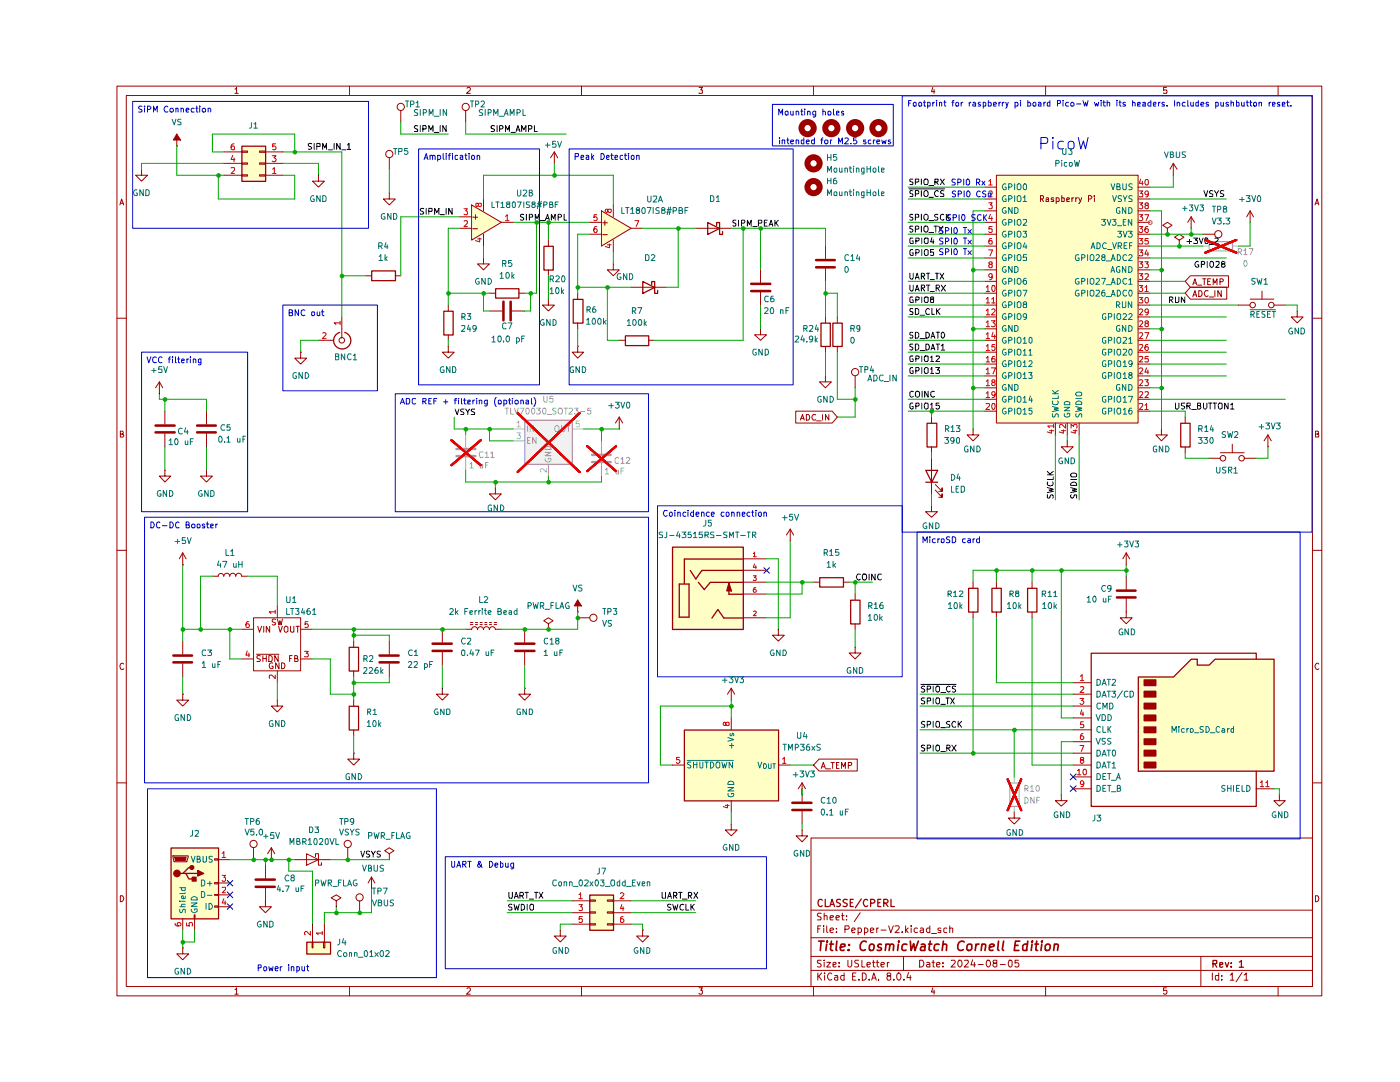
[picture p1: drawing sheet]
<svg xmlns="http://www.w3.org/2000/svg" width="279mm" height="216mm" viewBox="0 0 279 216" stroke-linecap="round" stroke-linejoin="round" font-family="sans-serif">
<g fill="none" stroke="#9e0000" stroke-width=".2">
<path d="M23.3 17.2h240.5v181.5h-240.5zM25.2 19h236.7v177.8h-236.7zM46.9 17.8l.3-.4v1.2M46.9 18.6h.7M69.7 17.2v1.8M93.2 17.6l.2-.2h.3l.2 .2v.3l-.8 .7h.8M116 17.2v1.8M139.5 17.4h.7l-.4 .5 .4 .1v.5h-.7M162.4 17.2v1.8M186.2 17.4l-.3 .9h.7M186.4 17.9v.7M208.7 17.2v1.8"/>
<path d="M232.8 17.4h-.6v.6l.6-.1 .1 .2-.1 .5-.6-.1M255.1 17.2v1.8M23.9 40.9l.4-1.2 .4 1.2M24 40.6h.6M262.4 40.9l.5-1.2 .3 1.2M262.5 40.6h.6M23.3 63.5h1.9M261.9 63.5h1.9M24 86.6l.5-.1v-.4l-.5-.1v1.2h.5l.2-.3-.3-.3M262.5 86.6l.6-.1v-.4l-.6-.1v1.2h.6l.1-.3-.3-.3M23.3 109.8h1.9M261.9 109.8h1.9"/>
<path d="M24.7 132.5l-.3-.2a.65 .65 0 0 0-.5 .7 .65 .65 0 0 0 .5 .6l.3-.2M263.2 132.5l-.3-.2a.65 .65 0 0 0-.5 .7 .65 .65 0 0 0 .5 .6l.3-.2M23.3 156.2h1.9M261.9 156.2h1.9M24 178.7h.4a.66 .66 0 0 1 .3 .8 .66 .66 0 0 1-.7 .4zM161.9 167.2h100v29.6h-100zM262.5 178.7h.4a.66 .66 0 0 1 .3 .8 .66 .66 0 0 1-.7 .4zM46.9 197.4l.3-.3v1.3M46.9 198.4h.7M69.7 196.8v1.9M93.2 197.3l.2-.2h.3l.2 .2v.3l-.8 .8h.8M116 196.8v1.9"/>
<path d="M139.5 197.1h.7l-.4 .5 .4 .1v.5l-.2 .2h-.3l-.2-.2M161.9 193.6h100M161.9 190.8h100M161.9 187.1h100M161.9 181.6h100M162.4 196.8v1.9M163.2 194.1v1.5M163.2 185.3h.4M163.4 194.7l.6 .9M163.8 184.7h-.6v1.4M163.9 191.6h-.7v.6a.49 .49 0 0 1 .5 .1 .49 .49 0 0 1 .1 .6h-.7M163.9 182.3h-.7a.49 .49 0 0 0 .1 .5 .49 .49 0 0 0 .5 .2v.6h-.7"/>
<path d="M164 194.1l-.8 .9M164.4 184.7v.1M164.4 185.2v.9M164.5 191.6v.1M164.5 182.8l.5-.1 .1 .9M164.5 182.2v1.4M164.5 192v1M164.6 194.1v.2M164.6 194.6v1M165 192h.7l-.7 1h.7M165 184.7v1.2l.2 .2M165.7 185.7l.6-.2-.1-.3-.5 .1v.6l.2 .2 .4-.1"/>
<path d="M165.7 183.1l.6-.1v-.3h-.6v.2v.7h.6M166 194.3a.55 .55 0 0 0-.7 0 .55 .55 0 0 0-.1 .7l.1 .3a.37 .37 0 0 0 .3 .3 .37 .37 0 0 0 .4-.2M166.3 192.5l.5-.1v-.3h-.5v.8h.5M166.6 194.6h.5l.1 1M166.8 183.1l.7-.1-.1-.3h-.5l-.1 .2 .1 .7h.5M166.9 185.9v.2M166.9 185.3h.1M167.2 195h-.4l-.3 .2 .3 .4 .4-.1M167.4 192.8v.2M167.4 192.1v.1M168 182.7h.5M168.1 182.2v1.2l.1 .2h.3"/>
<path d="M168.5 194.6h-.5l-.2 .3v.4l.2 .3 .5-.1M168.5 194.1v1.5M168.6 185.4l.8-.1v-.5l-.8-.1v1.4M169 183.5v.1M169 182.7v.2M169.2 191.6v1.2l.3 .2h.2l.3-.3v-1.1M170 185.7l.7-.2-.2-.3h-.3l-.2 .1v.6l.2 .2 .4-.1M170.2 194.8h.5M170.8 194.1h-.6v1.5h.6M171.3 185.3l.4-.1 .2 .2v.4l-.2 .3-.4-.1M171.3 185.2v1.3M171.3 191.6h-.6l-.1 .3 .1 .3 .6 .2v.4l-.2 .2-.5-.1"/>
<path d="M171.4 195.4v.2M171.7 182.1l-1.2 1.8M172 191.6v1.4h.6M172.1 194.1h.3l.5 .4v.7l-.5 .4h-.3zM172.5 185.3a.45 .45 0 0 1 .7 .1v.4a.45 .45 0 0 1-.7 .2M172.5 185.2v1.3M173 192.5l.7-.1-.1-.3-.4-.1-.2 .2v.6l.2 .2 .4-.1M173.5 195.4v.2M173.7 185.7l.7-.2-.1-.2-.4-.1-.2 .1v.6l.2 .2 .4-.1M174 195.6l.4-1.5 .5 1.5M174.1 192h.5M174.1 195.2h.6"/>
<path d="M174.3 191.6v1.2l.3 .2M174.9 192h.5M175 185.2v.9M175.1 191.6v1.2l.3 .2M175.3 195.4v.2M175.3 185.2l-.3 .2M175.8 192.5l.7-.1-.1-.3-.4-.1-.2 .2v.6l.2 .2 .4-.1M175.8 185.6h1M177.1 192v1M177.3 194.7l-.3-.2 .3-.4 .5 .2-.1 .3a.56 .56 0 0 0-.6 .3 .56 .56 0 0 0 0 .6l.4 .1 .3-.2v-.5l-.3-.2M177.3 184.7l.5 1.4 .5-1.4M177.4 192l-.3 .3"/>
<path d="M178.4 195.4v.2M178.6 184.8l.7-.1 .2 .3-.1 .3-.8 .8h.9M179.3 194.1a.75 .75 0 0 1 .5 .8 .75 .75 0 0 1-.5 .7 .92 .92 0 0 1 0-1.5zM180.1 185.9v.2M180.3 190.8v2.8M180.4 195.4v.2M180.7 184.7v1.4M180.8 185.6l.4 .5M181.2 185.2l-.5 .5M181.3 194.1l-.3 1h.8M181.7 194.6v1M181.8 184.7v.1"/>
<path d="M181.8 185.2v.9M183.1 185.3l-.4-.1-.3 .2v.4l.3 .3 .4-.1M183.5 191.6h.6a.76 .76 0 0 1 .2 .9 .76 .76 0 0 1-.8 .5zM183.7 185.3l.4-.1 .2 .1v.8M184.3 185.5l-.7 .3 .2 .3 .5-.1M185 192.1l.3-.1 .3 .2v.8M185.6 192.4l-.7 .2 .2 .4 .5-.1M185.6 185.3l-.5-.1-.2 .2v.4l.2 .3 .5-.1M185.6 184.7v1.4M185.9 186.3h1M186 192h.5M186.2 197.1l-.3 .9h.7"/>
<path d="M186.2 191.6v1.3l.3 .1M186.4 197.5v.9M186.9 192.5l.7-.1-.2-.4-.5 .2v.6l.3 .2 .3-.1M187.8 185.3l-.4-.1-.2 .1 .1 .3 .5 .1v.3h-.6M188.2 192.8v.2M188.2 192.1v.1M188.9 185.3l-.3-.1-.2 .1v.6l.2 .2 .3-.1M189.5 185.3l.3-.1 .3 .1v.8M189.5 184.7v1.4M189.9 191.7l.6-.1 .1 .3-.8 1.1h.8M191.3 191.7l.1-.1a.68 .68 0 0 1 .7 .6 .68 .68 0 0 1-.6 .8 .89 .89 0 0 1-.2-1.3zM192.5 191.7l.7-.1 .1 .3-.9 1.1h.9"/>
<path d="M194.1 191.5l-.3 1h.9M194.5 192v1M195.2 192.4h1M197 191.7l.1-.1a.68 .68 0 0 1 .6 .6 .68 .68 0 0 1-.5 .8 .89 .89 0 0 1-.2-1.3zM198.4 192.2l-.2-.3 .1-.2 .6-.1v.4l-.6 .2-.1 .2v.3l.2 .3 .5-.2v-.5l-.2-.1M199.6 192.4h1M201.4 191.6h.4l.2 .3v.8l-.3 .3a.78 .78 0 0 1-.6-.6 .78 .78 0 0 1 .3-.8zM203.3 191.6h-.7v.6h.7v.7l-.6 .1-.1-.2M208.7 196.8v1.9M232.8 197.1h-.6v.6l.6-.1 .1 .2-.1 .5-.4 .1-.2-.2M239.7 190.8v6M241.9 194.1v1.5"/>
<path d="M243.2 194.6h-.6l-.1 .3 .1 .6h.6M243.2 194.1v1.5M243.8 195.4v.2M243.8 194.6v.2M245.5 194.6l.4-.5v1.5M245.5 195.6h.8M247.9 194.1l-1.2 1.8M248.3 194.6l.4-.5v1.5M248.3 195.6h.8M255.1 196.8v1.9"/>
</g>
<g fill="none" stroke="#9e0000" stroke-width=".25">
<path d="M164.1 179.6l-.4-.1a.81 .81 0 0 0-.4 1.1 .45 .45 0 0 0 .8 .1M164.7 179.5v1.4h.7M167.7 179.5h-.5l-.2 .1v.4l.7 .5-.2 .4-.5-.1M169.1 179.5h-.6l-.3 .2a.74 .74 0 0 0 .8 .6l.1 .3-.3 .3-.6-.1M170.3 179.5h-.6v1.4h.6M171.9 179.4l-1.2 1.7M173.2 179.6a.61 .61 0 0 0-.9 .2 .61 .61 0 0 0 .2 .8 .37 .37 0 0 0 .3 .3 .37 .37 0 0 0 .4-.2M175.8 179.5h-.6v1.4h.6M177.8 179.5v1.4h.7M165.6 180.9l.4-1.4 .6 1.4M165.8 180.5h.6M169.7 180.1h.4"/>
<path d="M173.8 180.2l.6-.1 .2-.4-.3-.2h-.5v1.4M175.2 180.1h.4M176.4 180.2h.6l.2-.2v-.3l-.2-.2h-.6v1.4M176.7 180.2l.5 .7M242.1 192.3l.7-.1v-.5l-.7-.1v1.4M242.4 192.3l.4 .7M243.4 192.5l.6-.1v-.2h-.6v.7h.6M244.5 192.1l.4 .9 .3-.9M245.7 192.8v.2M245.7 192.2h.1M247.3 192l.4-.4v1.4M247.3 193h.9"/>
</g>
<g fill="none" stroke="#9e0000" stroke-width=".34">
<path d="M163.4 187.8h1.1M163.9 187.8l-.2 1.9M165 188.4l-.2 1.3M165.1 187.8v.2M165.6 188.4h.7M165.9 187.8l-.2 1.6 .1 .2 .4 .1M167 187.8l-.2 1.6 .2 .3M167.7 189.1l.9-.3v-.3l-.6-.1-.2 .2v1h.7M169.4 189.5l.1 .1h-.3l.2-.1-.1 .2M169.5 188.5v.1M172.9 188a.58 .58 0 0 0-1 0l-.2 .6v.6a.62 .62 0 0 0 1 .3M173.6 188.6l.5-.2 .4 .3-.1 .6-.4 .4h-.3l-.2-.4z"/>
<path d="M175.9 188.5l-.4-.1-.4 .3a.6 .6 0 0 0 .7 .4l.1 .3a.6 .6 0 0 1-.8 .2M176.8 188.6l.3-.2 .4 .1-.1 1.2M176.8 188.4l-.1 1.3M177.6 188.6l.3-.2 .4 .1v1.2M179.3 188.4l-.2 1.3M179.4 187.8v.2M181 188.5l-.6-.1-.3 .3v.8l.2 .2 .5-.1M181.7 187.8l.1 1.9 .5-1.4 .3 1.4 .7-1.9M183.9 188.5h.6v1.2M184.6 188.8l-.6 .1-.3 .3v.4l.2 .1 .6-.1M185.3 188.4h.7M185.6 187.8l-.2 1.6 .1 .2 .3 .1"/>
<path d="M187.4 188.5l-.5-.1-.4 .3v.8l.2 .2 .6-.1M188.2 188.6l.2-.2 .5 .1v1.2M188.3 187.8l-.3 1.9M192.4 188l-.1-.1a.77 .77 0 0 0-.9 .1l-.3 .6v.6a.68 .68 0 0 0 1.1 .3M193.1 188.6l.1-.1a.56 .56 0 0 1 .7 .1v.7l-.4 .4-.4-.1-.2-.3zM194.8 188.4l-.2 1.3M195.4 188.4l-.4 .1-.2 .2M196 188.6l.2-.2 .5 .1-.1 1.2M196 188.4l-.2 1.3M197.5 189.1l.8-.3v-.3a.6 .6 0 0 0-.8 .1v1h.7M199.3 187.8l-.2 1.6 .3 .3M200.3 187.8l-.3 1.6 .3 .3"/>
<path d="M202.6 188.6h.6M203.5 187.8h-.8l-.3 1.9h.9M205 188.5a.65 .65 0 0 0-.9 .2v.8a.64 .64 0 0 0 .8 .1M205.1 187.8l-.2 1.9M206 188.4l-.2 1.3M206.1 187.8l-.2 .1 .1 .1 .1-.2-.1 .2M206.6 188.4h.6M206.9 187.8l-.2 1.8 .4 .1M207.9 188.4l-.2 1.3M208 187.8l-.2 .1 .1 .1 .1-.2-.1 .2M208.8 188.5l.5-.1 .2 .2v.7a.56 .56 0 0 1-.9 .2v-.8zM210.5 188.6l.2-.2 .4 .1-.1 1.2"/>
<path d="M210.5 188.4l-.2 1.3"/>
</g>
<path d="M90.1 87.8l5.8 5M95.9 87.8l-5.8 5" fill="none" stroke="#f70000" stroke-width=".42"/>
<g fill="#ffffc5">
<path d="M34.1 169.2h9.5v14.1h-9.5z"/>
<path d="M61.2 188h4.7v2.3h-4.7z"/>
<path d="M117.7 178.6h4.7v7h-4.7z"/>
</g>
<path d="M104.7 83.8h9.5v8.8h-9.5z" fill="#f1f1f1"/>
<path d="M103.3 82.4l12.4 11.8M115.7 82.4l-12.4 11.8" fill="none" stroke="#f70000" stroke-width=".42"/>
<g fill="#ffffc5">
<path d="M48.2 29.1h4.8v7.1h-4.8z"/>
<path d="M94.1 40.9l5.9 3.5-5.9 3.5z"/>
<path d="M227.1 135h7.1l3.5-3.5h1.2v1.2h2.4l1.2-1.2h11.7v22.3h-27.1z"/>
<path d="M134.2 109.1h14.1v16.5h-14.1z"/>
</g>
<path d="M240.6 47.9l6.1 2.5M246.7 47.9l-6.1 2.5M117.2 89l5.8 5M123 89l-5.8 5" fill="none" stroke="#f70000" stroke-width=".42"/>
<path d="M198.9 35h28.2v49.4h-28.2z" fill="#ffffc5"/>
<path d="M201.1 155.5l2.7 6.2M203.8 155.5l-2.7 6.2" fill="none" stroke="#f70000" stroke-width=".42"/>
<g fill="#ffffc5">
<path d="M136.5 145.6h18.8v14.2h-18.8z"/>
<path d="M120 42.1l6 3.5-6 3.5z"/>
</g>
<g fill="none" stroke="#9e0000" stroke-width=".2">
<path d="M31.8 78.6h.1M31.8 76.2l-.8 1.2M31.8 76.2v2.4M31.8 76.2l.7 1.2M60 70.3v1.2h1.2l-1.2 1.1-1.2-1.1h1.2M60 70.3h.1M32.9 93.8v1.2h1.2l-1.2 1.2-1.1-1.2h1.1M32.9 93.8h.1M32.9 82v2.7M32.9 86.5v2.7M41.2 93.8v1.2h1.2l-1.2 1.2-1.2-1.2h1.2M41.2 93.8h.1"/>
<path d="M41.2 82v2.7M41.2 86.5v2.7M36.5 112.7h.1M36.5 110.3v2.4M36.5 110.3l-.7 1.2M36.5 110.3l.6 1.2M42.4 115h1.1a.57 .57 0 0 1 .6-.6 .57 .57 0 0 1 .6 .6 .59 .59 0 0 1 .6-.6 .59 .59 0 0 1 .6 .6 .59 .59 0 0 1 .6-.6 .59 .59 0 0 1 .5 .6 .59 .59 0 0 1 .6-.6 .59 .59 0 0 1 .6 .6h1.2M36.5 127.9v2.7M36.5 132.4v2.6M48.2 131.5h2.4M48.2 125.6h2.4M50.6 123.3h9.4v10.6h-9.4z"/>
<path d="M51.2 130.6h4.5M51.4 125l.4 1.2 .4-1.2M52 130.9l-.6-.1-.1 .2v.3l.7 .4-.2 .3h-.5M52.5 131.4h.6M52.5 130.8v1.2M52.6 125v1.2M53.1 130.8v1.2M53.7 130.8h.3l.3 .3v.6l-.1 .3h-.5zM53.8 125v1.2l-.7-1.2v1.2M54.4 132.3l-.2-.1a.61 .61 0 0 0-.5 .7 .61 .61 0 0 0 .5 .5l.3-.1v-.4h-.3M55 123.6l-.5-.1-.2 .2v.3l.7 .4v.1l-.2 .2-.5-.1M55.3 123.5l.4 1.2 .2-.8 .2 .8 .3-1.2"/>
<path d="M55.3 120.9v2.4M55.3 133.9v2.3M55.5 130.8v1.2l-.7-1.2v1.2M55.6 125l.3 1.2 .5-1.2M55.7 132.2v1.2l-.7-1.2v1.2M56.2 132.2l.6 .2 .1 .4-.1 .5-.4 .1h-.2zM57 125l.5 .1v.9l-.5 .2a.78 .78 0 0 1 0-1.2zM57.8 131.4h.3M58 125v.9l.2 .3 .4-.1v-1.1M58.3 130.8h-.5v1.2M58.8 131.4l.5-.1v-.4l-.5-.1v1.2h.5l.2-.3-.3-.3M59.1 125h.6"/>
<path d="M59.4 125v1.2M60 131.5h2.4M60 125.6h2.4M70.6 127.9v1.2M70.6 133.9v1.1M77.7 127.9v2.7M77.7 132.4v2.6M88.3 125.6v2.6M88.3 130v2.7M145.9 164.4v1.2h1.2l-1.2 1.2-1.1-1.2h1.1M145.9 164.4h.1M160.1 165.6v1.2h1.1l-1.1 1.2-1.2-1.2h1.2"/>
<path d="M160.1 165.6h.1M36.5 189.1v1.2h1.1l-1.1 1.2-1.2-1.2h1.2M36.5 189.1h.1"/>
</g>
<path d="M49.3 129.9l-.2 .8h.7M49.7 124l-.5 .1-.1 .9a.35 .35 0 0 0 .3 .2 .35 .35 0 0 0 .4-.2v-.3l-.3-.2h-.3l-.1 .2M49.7 130.3v.8M54.9 122.1h-1.2l.4 .3M54.9 134.7v.7l-.7-.7h-.4v.7M54.9 121.8v.6M60.8 130h.7l-.4 .4h.3v.7l-.6-.1M61.4 124h-.5l-.1 .6 .2-.1h.4v.6h-.6" fill="none" stroke="#c50000" stroke-width=".2"/>
<path d="M31 86.3h3.9M31 84.9h3.9M39.3 86.3h3.8M39.3 84.9h3.8M34.6 132.2h3.7M34.6 130.8h3.7M75.7 132.2h3.9M75.7 130.8h3.9M86.3 129.9h3.8M86.3 128.4h3.8" fill="none" stroke="#9e0000" stroke-width=".51"/>
<g fill="none" stroke="#9e0000" stroke-width=".25">
<path d="M69.7 129.2h1.9v4.7h-1.9zM34.1 169.2h9.5v14.1h-9.5z"/>
<circle cx="35.3" cy="174.3" r=".64"/>
</g>
<path d="M90.8 81.6l.4 1.1 .4-1.1M92.6 81.6h-.5l-.2 .2 .2 .3 .4 .2v.4h-.6M92.9 81.6l.5 .6 .3-.6M93.4 82.2v.5M94.7 81.6h-.5l-.2 .2 .2 .3 .5 .2v.3l-.7 .1M102.2 180.5l-.5-.1-.2 .3 .2 .3 .5 .2v.3h-.7M102.6 180.4l.2 1.2 .3-.8 .2 .8 .3-1.2M104 180.4l.6 .2 .1 .3-.1 .5-.3 .2h-.3zM105.2 180.4v1.2M106 180.4l.5 .2v.8l-.5 .2a.78 .78 0 0 1 0-1.2z" fill="none" stroke="#0c0c0c" stroke-width=".2"/>
<path d="M91.1 91h3.8M91.1 89.6h3.8" fill="none" stroke="#aaa" stroke-width=".51"/>
<path d="M92.9 86.8v2.5M92.9 91.3v2.5" fill="none" stroke="#aaa" stroke-width=".2"/>
<path d="M90.1 87.8l5.8 5M95.9 87.8l-5.8 5" fill="none" stroke="#f70000" stroke-width=".42"/>
<circle cx="35.3" cy="174.3" r=".64" fill="#9e0000"/>
<circle cx="38.3" cy="173.1" r=".38" fill="none" stroke="#9e0000" stroke-width=".25"/>
<circle cx="38.3" cy="173.1" r=".38" fill="#9e0000"/>
<path d="M38.7 182.5h.2v.8h-.2z" fill="none" stroke="#9e0000" stroke-width=".2"/>
<path d="M36.5 174.3h.6l.6 1.1h1.2M37.1 174.3h2.4M38.3 173.1h-.6l-1.2 1.2h-.6M39.5 173.7l1.2 .6-1.2 .5z" fill="none" stroke="#9e0000" stroke-width=".25"/>
<path d="M39.5 173.7l1.2 .6-1.2 .5z" fill="#9e0000"/>
<path d="M34.9 171h2.2l-.1 .7h-2z" fill="none" stroke="#9e0000" stroke-width=".2"/>
<path d="M34.9 171h2.2l-.1 .7h-2z" fill="#9e0000"/>
<path d="M34.5 170.8h3.1v.2l-.3 1h-2.6z" fill="none" stroke="#9e0000" stroke-width=".2"/>
<path d="M38.4 175h.7v.8h-.7z" fill="none" stroke="#9e0000" stroke-width=".25"/>
<path d="M38.4 175h.7v.8h-.7z" fill="#9e0000"/>
<g fill="none" stroke="#9e0000" stroke-width=".2">
<path d="M28.3 33.8v1.2h1.1l-1.1 1.2-1.2-1.2h1.2M28.3 33.8h.1M35.3 26.8l.7 1.1h-1.4zM35.3 26.8v2.3M44.7 35h3.5M44.7 32.6h3.5M44.7 30.3h3.5M48.2 30.1h1.2v.3h-1.2zM48.2 32.5h1.2v.3h-1.2zM48.2 34.9h1.2v.2h-1.2zM51.8 30.1h1.2v.3h-1.2zM51.8 32.5h1.2v.3h-1.2z"/>
<path d="M51.8 34.9h1.2v.2h-1.2zM53 35h3.4M53 32.6h3.4M53 30.3h3.4M63.6 35v1.2h1.1l-1.1 1.1-1.2-1.1h1.2M63.6 35h.1M77.7 38.5v1.2h1.2l-1.2 1.2-1.2-1.2h1.2M77.7 38.5h.1M77.7 31.5v2.3M73 55h1.1M78.9 55h1.1M63.6 67.9h3"/>
<path d="M68.2 63.2v4.3M89.5 69.1v1.2h1.1l-1.1 1.2-1.2-1.2h1.2M89.5 69.1h.1M89.5 60.9v1.2M89.5 66.8v1.1M98.9 97.4v1.2h1.1l-1.1 1.1-1.2-1.1h1.2M98.9 97.4h.1M70.6 139.7v1.2M88.3 137.3v1.2h1.2l-1.2 1.2-1.2-1.2h1.2M88.3 137.3h.1M104.7 137.3v1.2h1.2l-1.2 1.2-1.2-1.2h1.2M104.7 137.3h.1"/>
<path d="M104.7 125.6v2.6M104.7 130v2.7M70.6 150.3v1.2h1.2l-1.2 1.2-1.2-1.2h1.2M70.6 150.3h.1M70.6 145.6v1.2M42.8 178.5h.8v.1h-.8zM42.8 176.1h.8v.3h-.8zM42.8 171.4h.8v.2h-.8zM43.6 171.5h2.3M43.6 178.6h2.3M43.6 176.2h2.3M50.6 169.2v2.3"/>
<path d="M53 179.7v1.2h1.2l-1.2 1.2-1.2-1.2h1.2M53 179.7h.1M53 172.6v2.7M53 177.1v2.6M54.2 171.5h.1M54.2 169.2l-.8 1.1M54.2 169.2v2.3M54.2 169.2l.6 1.1M58.8 171.5h7.1M61.2 170.3l2.4 1.2-2.4 1.1zM63 170.9v-.6h.6v2.3h.5v-.5M67.1 179.7l.9-.5-.9-.6-1 .6 1 .5v1.2"/>
<path d="M69.4 169.2v2.3M71.8 179.7v2.4M74.1 177.4h.1M74.1 175l-.6 1.2M74.1 175v2.4M74.1 175l.7 1.2M77.7 170.3l.9-.5-.9-.6-.9 .6 .9 .5v1.2M77.7 171.5h.1M114.2 179.7h3.5M117.7 179.6h1.1v.2h-1.1zM121.2 179.6h1.2v.2h-1.2zM122.4 179.7h3.6"/>
<path d="M36.5 183.3v2.3M38.8 183.3v2.3M42.8 180.8h.8v.2h-.8zM43.6 180.9h2.3M62.3 188h.2v1.1h-.2zM62.4 184.4v3.6M64.6 188h.2v1.1h-.2zM64.7 184.4v3.6M67.1 180.9h.1M111.8 185.6v1.2h1.2l-1.2 1.2-1.2-1.2h1.2M111.8 185.6h.1M114.2 182.1h3.5"/>
<path d="M114.2 184.4h3.5M117.7 184.3h1.1v.3h-1.1zM117.7 181.9h1.1v.3h-1.1zM121.2 184.3h1.2v.3h-1.2zM121.2 181.9h1.2v.3h-1.2zM122.4 182.1h3.6M122.4 184.4h3.6M128.2 185.6v1.2h-1.1l1.1 1.2 1.2-1.2h-1.2M128.2 185.6h.1"/>
<circle cx="77.7" cy="30.7" r=".72"/>
<circle cx="68.2" cy="67.9" r=".55"/>
<circle cx="50.6" cy="168.4" r=".72"/>
<circle cx="69.4" cy="168.4" r=".72"/>
<circle cx="71.8" cy="179.1" r=".72"/>
</g>
<g fill="none" stroke="#007270" stroke-width=".2">
<path d="M35.9 179.8h.1M35.9 177.1h1.1v.5h-.7v-.5M36.2 179.8h.8M37 178.8v.4l-.2 .1h-.4l-.2-.4 .3-.2 .1 .6M37 178.1l-.2 .2h-.9M38.2 170.9l.4 1.1 .3-1.1M38.2 179.2l.5-.3 .4 .1 .2 .2v.4h-1.1zM39.3 171.4h.5v-.5h-.5v1.1h.5h.1l.1-.4-.3-.2M40.2 177.9h.3l.4 .3v.6l-.2 .3h-.5zM40.2 175.6h.5l.2 .3v.5l-.4 .4h-.3zM40.5 170.9v1.1h.2h.4l.1-.2v-.9M41.4 178.6h.9"/>
<path d="M41.4 176.3h.9M41.9 175.9v.9M42.4 170.9h-.7v.4l.7 .4-.3 .3h-.4M35.9 181.4v.5l.1 .2 .4-.2 .1-.5h.4l.1 .7M35.9 180.9h1.1M37 180.4h-.7l-.1 .4 .2 .1M38.2 180.2h1.1l-1.1 .6h1.1M38.2 181.4v.1a.66 .66 0 0 0 .4 .6 .66 .66 0 0 0 .7-.2v-.5h-.5v.2M41.1 180.3v1.1M41.7 180.3h.4l.3 .5a.58 .58 0 0 1-.7 .6z"/>
</g>
<g fill="none" stroke="#c50000" stroke-width=".2">
<path d="M46.1 33.5h.7v.5l-.7 .6h.7M46.5 31l-.4 .8h.8M46.7 28.7h-.2a.73 .73 0 0 0-.1 1.2l.4-.1v-.5l-.4-.2-.3 .3M46.7 31.5v.8M54.3 31.1h.8l-.4 .4 .4 .2-.1 .5h-.7M54.4 33.8l.4-.4v1.2M54.4 34.6h.7M55 28.7h-.6v.6l.4-.2 .3 .3-.1 .4h-.6M64.4 66.5l.4-.1 .3 .3-.8 .9h.8M67.9 64.4h-1.2l.3 .4M67.9 64.1v.7M44.3 170.3l.4-.4v1.2"/>
<path d="M44.3 177.1h.7v.4l-.7 .6h.7M44.3 174.7h.7l-.3 .4 .3 .1v.5l-.2 .2h-.3l-.2-.2M44.3 171.1h.7M44.7 179.3l-.4 .9h.8M44.9 179.7v.8M115.5 178.5h.2l.2-.4v1.2M115.5 179.3h.7M123.8 178.3l.5-.2 .2 .4-.7 .8h.7M34.9 184.2v.4l.3 .1h.8l.1-.4-.2-.2h-.3l-.2 .2v.4h.2M37.2 184.1v.6h.6l-.1-.5 .2-.1h.3l.2 .1-.1 .5M61.9 185.8v.8l-.8-.8-.3 .3 .1 .4M64.3 186.2h-1.2l.4 .3"/>
<path d="M64.3 185.8v.7M115.5 180.5h.7l-.3 .4 .3 .2v.5h-.7M116.2 182.9h-.6l-.1 .6 .2-.2h.3l.2 .2v.5h-.7M124.1 180.5l-.3 .8h.7M124.3 182.9l-.5 .2v.9h.6l.1-.4-.2-.3h-.3l-.2 .3M124.3 180.9v.8"/>
</g>
<g fill="none" stroke="#0c0c0c" stroke-width=".2">
<path d="M62.2 28.7h-.7v.3l.7 .5-.3 .3-.4-.1M62.7 28.6v1.2M63.2 29.2h.6l.1-.5-.7-.1v1.2M64.4 29.8v-1.2l.4 .9 .4-.9v1.2M65.5 29.9h.9M66.7 28.6v1.2M67.9 28.6v1.2l-.7-1.2v1.2M68.2 29.9h.9M69.3 29l.4-.4v1.2M69.3 29.8h.7M72 169.8l.4 1.2 .4-1.2M73.8 169.9h-.7v.4l.7 .4-.3 .3-.4-.1"/>
<path d="M74.1 169.8l.4 .6 .4-.6M74.5 170.4v.6M75.9 169.9h-.6v.4l.5 .2 .1 .3-.2 .2-.5-.1M101.6 178.1l.1 1.1h.5v-.1v-1M102.7 179.2l.3-1.1 .4 1.1M102.8 178.9h.5M103.8 178.7h.5l.2-.1v-.4l-.2-.1h-.5v1.1M104.1 178.7l.4 .5M104.8 178.1h.7M105.1 178.1v1.1M105.6 179.4h.9M106.7 178.1h.6"/>
<path d="M107 178.1v1.1M107.6 178.1l.7 1.1M108.3 178.1l-.7 1.1M132.1 178.1v1l.2 .1h.5v-1.1M133.2 179.2l.5-1.1 .3 1.1M133.3 178.9h.6M134.4 178.7l.6-.1v-.5h-.6v1.1M134.7 178.7l.4 .5M135.4 178.1h.7M135.8 178.1v1.1M136.2 179.4h.9M137.4 178.7l.6-.1v-.5h-.6v1.1"/>
<path d="M137.6 178.7l.5 .5M138.5 178.1l.7 1.1M139.2 178.1l-.7 1.1M133.9 180.5h-.7v.3l.7 .5-.2 .3-.5-.1M134.3 180.4l.3 1.2 .2-.8 .2 .8 .3-1.2M136.5 180.5l-.3-.1a.6 .6 0 0 0-.5 .6 .6 .6 0 0 0 .5 .6l.3-.1M136.9 180.4v1.2h.6M137.9 180.4v1.2M138.1 180.9l.5 .7M138.6 180.4l-.7 .7"/>
</g>
<path d="M102.8 129.9h3.9M102.8 128.4h3.9M51 177h3.8M51 175.5h3.8" fill="none" stroke="#9e0000" stroke-width=".51"/>
<path d="M48.3 29.2h4.7v7h-4.7zM74.2 54.1h4.7v1.9h-4.7zM67.8 66.3a1.68 1.68 0 0 0-1.2 1.9 1.68 1.68 0 0 0 1.7 1.4M68.8 66.3a1.68 1.68 0 0 1 1.2 1.9 1.68 1.68 0 0 1-1.7 1.4M88.6 62.1h1.8v4.7h-1.8zM69.7 140.9h1.9v4.8h-1.9zM117.7 178.6h4.7v7h-4.7zM61.2 188h4.8v2.4h-4.8z" fill="none" stroke="#9e0000" stroke-width=".25"/>
<path d="M104.7 83.9h9.5v8.8h-9.5z" fill="none" stroke="#aaa" stroke-width=".25"/>
<path d="M102.4 85.6h2.3M102.4 88h2.3M109.4 92.6v2.4M114.2 85.6h2.3" fill="none" stroke="#aaa" stroke-width=".2"/>
<path d="M105.3 84.9v1.2M105.3 87.9h.3M105.8 87.3h-.5v1.2h.5M106.5 84.9v1.2l-.7-1.2v1.2M107 87.3v1.2l-.7-1.2v1.2M108.8 90.3h1.2l-1.2 .6h1.2M108.9 91.5l-.1 .1a.66 .66 0 0 0 .4 .6 .66 .66 0 0 0 .8-.3l-.1-.5h-.5v.3M108.9 89.2l.2-.1h.6l.3 .1v.5h-1.2zM110.8 85.1l.3-.2 .3 .1a.87 .87 0 0 1 0 1.1h-.5l-.2-.3zM112.1 84.9l.1 1.2h.4l.1-.2v-1M113.1 84.9h.7M113.4 84.9v1.2" fill="none" stroke="#a2a2a2" stroke-width=".2"/>
<path d="M103.2 84.3h.1l.2-.3v1.2M103.2 86.4h.7l-.4 .5 .4 .1v.5h-.7M103.2 85.2h.7M109 93.5v.7l-.8-.7-.4 .2 .2 .4M115.6 84h-.6l-.1 .6 .6-.1 .1 .6h-.7" fill="none" stroke="#b2b2b2" stroke-width=".2"/>
<path d="M103.3 82.4l12.4 11.8M115.7 82.4l-12.4 11.8" fill="none" stroke="#f70000" stroke-width=".42"/>
<path d="M35.3 26.8l.7 1.1h-1.4z" fill="#9e0000"/>
<g fill="none" stroke="#9e0000" stroke-width=".2">
<path d="M35.3 29.1h.1M80 22v2.4M92.9 22v2.4M96.5 39.7v2.4M110.6 32.6h.1M110.6 30.3l-.7 1.2M110.6 30.3v2.3M110.6 30.3l.7 1.2M91.8 45.6h2.3M91.8 43.3h2.3M94.1 40.9l5.9 3.5-5.9 3.5zM94.4 43.3h.9"/>
<path d="M94.4 45.6h.9M94.9 42.8v1M96.5 51.5v1.2h1.2l-1.2 1.1-1.2-1.1h1.2M96.5 51.5h.1M96.5 46.7v2.4M97.7 58.5h1.2M100 44.4h2.4M103.5 58.5h1.2M109.4 59.7v1.2h1.2l-1.2 1.2-1.1-1.2h1.1M109.4 59.7h.1M109.4 47.9v1.2M109.4 53.8v1.2"/>
<path d="M97.7 62.1h2.5M102.2 62.1h2.5M36.5 138.5v1.2h1.1l-1.1 1.2-1.2-1.2h1.2M36.5 138.5h.1M55.3 139.7v1.2h1.1l-1.1 1.2-1.1-1.2h1.1M55.3 139.7h.1M92.9 125.6h1.2M93.9 124.6h.5M93.9 124.2h.5M94.1 125.6a.59 .59 0 0 1 .6-.6 .59 .59 0 0 1 .6 .6 .59 .59 0 0 1 .6-.6 .59 .59 0 0 1 .6 .6 .59 .59 0 0 1 .6-.6 .59 .59 0 0 1 .6 .6 .6 .6 0 0 1 .6-.6 .6 .6 0 0 1 .6 .6M94.9 124.6h.4M94.9 124.2h.4"/>
<path d="M95.8 124.6h.4M95.8 124.2h.4M96.7 124.6h.5M96.7 124.2h.5M97.7 124.6h.4M97.7 124.2h.4M98.6 124.6h.5M98.6 124.2h.5M98.9 125.6h1.1M109.4 124.5l1-.6-1-.6-.9 .6 .9 .6v1.1M109.4 125.6h.1M224.8 122.1v1.2h1.1l-1.1 1.2-1.2-1.2h1.2"/>
<path d="M224.8 122.1h.1M228.3 152.1h2.4v1.1h-2.4z"/>
<circle cx="80" cy="21.3" r=".72"/>
<circle cx="92.9" cy="21.3" r=".72"/>
</g>
<g fill="none" stroke="#0c0c0c" stroke-width=".2">
<path d="M83.4 25.1h-.6v.5l.5 .1 .1 .4-.1 .1h-.6M83.9 25.1v1.1M84.4 25.7h.5l.2-.1v-.4l-.2-.1h-.5v1.1M85.6 26.2v-1.1l.4 .8 .4-.8v1.1M86.7 26.4h.9M87.9 25.1v1.1M89 25.1v1.1l-.6-1.1v1.1M98.7 25.1h-.5l-.2 .1v.4l.7 .3-.2 .3h-.5M99.2 25.1v1.1M99.7 25.7h.6v-.6h-.6v1.1M100.9 26.2v-1.1l.4 .8 .4-.8v1.1M102 26.4h.8"/>
<path d="M103 26.2l.3-1.1 .5 1.1M103.1 25.9h.6M104.1 26.2v-1.1l.4 .8 .5-.8v1.1M105.5 25.7h.5l.1-.1v-.4l-.1-.1h-.5v1.1M106.7 25.1v1.1h.5M84.6 41.7h-.6v.4l.3 .1 .3 .3-.3 .3-.4-.1M85.1 41.6v1.2M85.6 42.2h.6v-.5l-.6-.1v1.2M86.8 42.8v-1.2l.4 .8 .4-.8v1.2M87.9 42.8h.8M89 41.6v1.2M90.2 41.6v1.2l-.7-1.2v1.2"/>
<path d="M104.5 42.8h-.6v.5a.44 .44 0 0 1 .5 .1 .44 .44 0 0 1 .1 .5h-.6M105 42.8v1.1M105.6 43.3h.5l.2-.1-.1-.4h-.6v1.1M106.8 43.9v-1.1l.4 .8 .4-.8v1.1M107.8 44h1M108.9 43.9l.4-1.1 .3 1.1M108.9 43.6h.6M110 43.9v-1.1l.5 .8 .3-.8v1.1M111.4 43.3h.5l.2-.1-.1-.4h-.6v1.1M112.6 42.8v1.1h.5"/>
</g>
<path d="M92.6 44.1h.7v.4l-.7 .7h.7M92.6 41.7h.7l-.4 .4 .4 .1v.6h-.7M95.3 47.7h.8M95.5 40.7l.1-.1h.5v.5l-.2 .1-.4-.1v-.4l-.2-.1h-.3v.5l.1 .1 .4-.2M95.7 47.5v.8l-.8-.3M100.9 43.2l.3-.4v1.2M100.9 44h.7" fill="none" stroke="#c50000" stroke-width=".2"/>
<path d="M98.9 57.6h4.7v1.9h-4.7zM108.6 49.1h1.8v4.8h-1.8z" fill="none" stroke="#9e0000" stroke-width=".25"/>
<path d="M100.5 60.2v3.7M101.9 60.2v3.7" fill="none" stroke="#9e0000" stroke-width=".51"/>
<path d="M228.3 152.1h2.4v1.1h-2.4z" fill="#9e0000"/>
<path d="M228.3 149.7h2.4v1.2h-2.4z" fill="none" stroke="#9e0000" stroke-width=".2"/>
<path d="M228.3 149.7h2.4v1.2h-2.4z" fill="#9e0000"/>
<path d="M228.3 147.4h2.4v1.2h-2.4z" fill="none" stroke="#9e0000" stroke-width=".2"/>
<path d="M228.3 147.4h2.4v1.2h-2.4z" fill="#9e0000"/>
<path d="M228.3 145h2.4v1.2h-2.4z" fill="none" stroke="#9e0000" stroke-width=".2"/>
<path d="M228.3 145h2.4v1.2h-2.4z" fill="#9e0000"/>
<path d="M228.3 142.7h2.4v1.1h-2.4z" fill="none" stroke="#9e0000" stroke-width=".2"/>
<path d="M228.3 142.7h2.4v1.1h-2.4z" fill="#9e0000"/>
<path d="M228.3 140.3h2.4v1.2h-2.4z" fill="none" stroke="#9e0000" stroke-width=".2"/>
<path d="M228.3 140.3h2.4v1.2h-2.4z" fill="#9e0000"/>
<path d="M228.3 137.9h2.4v1.2h-2.4z" fill="none" stroke="#9e0000" stroke-width=".2"/>
<path d="M228.3 137.9h2.4v1.2h-2.4z" fill="#9e0000"/>
<path d="M228.3 135.6h2.4v1.2h-2.4z" fill="none" stroke="#9e0000" stroke-width=".2"/>
<path d="M228.3 135.6h2.4v1.2h-2.4z" fill="#9e0000"/>
<path d="M114.4 59.7h1.9v4.8h-1.9zM124.8 67h4.7v2h-4.7zM134.2 109.2h14.2v16.4h-14.2zM135.6 116.5h1.9v6.6h-1.9zM137.8 113.8l1.1 1.7 1.2-1.7h8.3M139.4 116.2l1.2 1.4 1.1-1.4h6.7M145.5 116.4l.5 1.5h-1zM145.5 117.9v.7h2.9M148.4 111.5h-11.8v5M142.1 123.3l1.2-1.7 1.2 1.7h3.9M227.2 135.1h7l3.6-3.6h1.1v1.2h2.4l1.2-1.2h11.8v22.4h-27.1zM250.7 131.5v-1.2h-32.9v30.6h32.9v-7" fill="none" stroke="#9e0000" stroke-width=".25"/>
<g fill="none" stroke="#9e0000" stroke-width=".2">
<path d="M115.3 58.5v1.2M115.3 64.4v1.2M123.6 67.9h1.2M129.4 67.9h1.2M224.8 112.7h.1M224.8 110.3l-.7 1.2M224.8 110.3v2.4M224.8 115v2.6M224.8 119.5v2.6M224.8 110.3l.6 1.2M214.2 136.2h3.5M214.2 138.5h3.5"/>
<path d="M214.2 155h3.5M214.2 157.4h3.5M214.2 140.9h3.5M214.2 143.3h3.5M214.2 145.6h3.5M214.2 148h3.5M214.2 150.3h3.5M214.2 152.7h3.5M250.7 157.4h3.5M255.3 158.6v1.2h1.2l-1.2 1.1-1.1-1.1h1.1M255.3 158.6h.1M202.4 162.1v1.1h1.2l-1.2 1.2-1.2-1.2h1.2"/>
<path d="M202.4 162.1h.1"/>
</g>
<g fill="none" stroke="#007270" stroke-width=".2">
<path d="M218.9 135.6h.4l.3 .2v.7l-.3 .2h-.4zM218.9 137.9h.5l.2 .3v.6l-.3 .3h-.4zM219.9 136.7l.5-1.1 .4 1.1M219.9 139.1l.5-1.2 .4 1.2M220.1 136.4h.5M220.1 138.8h.5M221 135.6h.6M221 137.9h.6M221.3 135.6v1.1M221.3 137.9v1.2M221.9 137.9h.7l-.4 .4 .4 .1v.6l-.5 .1-.2-.2M222 135.6h.4l.2 .3-.7 .8h.7"/>
<path d="M224 137.8l-1 1.6M225.1 138l-.5-.1a.67 .67 0 0 0-.3 .7 .67 .67 0 0 0 .5 .5l.3-.2M225.5 137.9h.5l.2 .3v.6l-.3 .3h-.4zM218.8 142.6l.4 1.2 .4-1.2M218.8 147.3l.4 1.2 .4-1.2M218.9 154.3h.4l.3 .4v.6l-.2 .2h-.5zM218.9 149.7h.5l.2 .2v.6l-.3 .4h-.4zM218.9 152.1h.5l.2 .2v.6l-.3 .3h-.4zM218.9 156.7h.4l.3 .4v.5l-.3 .3h-.4zM219.6 140.4l-.5-.1-.2 .2 .1 .8 .3 .2 .3-.2M219.6 145.1l-.2-.2-.4 .2-.1 .8a.45 .45 0 0 0 .7 .1M219.9 142.6l.5 .1 .2 .2v.6l-.2 .3h-.5z"/>
<path d="M219.9 150.9l.5-1.2 .4 1.2M219.9 153.2l.5-1.1 .4 1.1M220.1 141.5v-1.2l.4 .8 .5-.8v1.2M220.1 144.9v1.2h.6M220.1 154.9h.4M220.1 157.3h.4M220.1 150.5h.5M220.1 152.9h.5M220.6 147.4h-.7v.3l.7 .5-.2 .3-.5-.1M220.7 154.3h-.6v1.2h.6M220.7 156.7h-.6v1.2h.6M221 149.7h.6"/>
<path d="M221 152.1h.6M221 154.3h.7M221 156.7h.7M221.1 142.6a.66 .66 0 0 1 .7 .4 .66 .66 0 0 1-.3 .8h-.4zM221.1 144.9v1.2M221.3 149.7v1.2M221.3 152.1v1.1M221.3 145.5l.4 .6M221.4 154.3v1.2M221.4 156.7v1.2M221.5 140.3h.4a.66 .66 0 0 1 .2 .7 .66 .66 0 0 1-.6 .5zM221.7 147.4l-.4-.1-.3 .3 .1 .2 .6 .4-.1 .2h-.6"/>
<path d="M221.7 144.9l-.6 .7M221.8 155.7h.9M221.8 158h.9M222 152.4l.3-.3v1.1M222 153.2h.6M222.1 149.8v-.1a.59 .59 0 0 1 .6 .4 .59 .59 0 0 1-.1 .6l-.2 .2-.3-.2zM222.8 155.5l.4-1.2 .4 1.2M222.9 155.2h.6M223 157.3l.6-.1v-.3l-.2-.2h-.4v1.2l.6-.1 .1-.3-.3-.2M244.5 156.8h-.6v.4l.5 .2 .1 .2-.3 .3-.4-.1M245 156.7v1.2M245 157.3h.7"/>
<path d="M245.7 156.7v1.2M246.2 156.7v1.2M246.8 157.3h.4M247.4 156.7h-.6v1.2h.6M247.9 156.7v1.2h.5M248.8 156.7l.6 .2 .1 .3-.1 .5-.3 .2h-.3z"/>
</g>
<g fill="none" stroke="#c50000" stroke-width=".2">
<path d="M215.5 139.4h.8l-.4 .4 .3 .1 .1 .4-.3 .2h-.3l-.2-.1M215.6 135l.4-.4v1.2M215.6 137.1l.4-.1 .3 .3-.8 .9h.8M215.6 135.8h.7M215 153.8h.2l.2-.3v1.1M215 154.6h.7M215.5 148.8h.8l-.5 1.1M215.8 151.6l-.2-.2 .1-.3h.4l.2 .3-.7 .4 .2 .5h.2l.3-.2v-.3l-.3-.2M215.9 141.6l-.3 .9h.7M216.1 146.4h-.1a.81 .81 0 0 0-.2 1.2l.4-.1 .1-.4-.3-.3h-.2l-.2 .3M216.1 142.1v.7M216.2 144h-.5l-.1 .6 .5-.1 .2 .2v.3l-.2 .2-.5-.1"/>
<path d="M216.3 153.5h.3l.2 .2v.7l-.2 .2h-.3l-.2-.4zM216.3 156.3l-.3 .2h-.2l-.2-.2 .1-.4 .3-.1a.81 .81 0 0 1 0 1.2h-.3M251.5 156.1l.4-.3v1.2M251.5 157h.7M252.6 156.1h.2l.2-.3v1.2M252.6 157h.7"/>
</g>
<path d="M222.9 119.2h3.7M222.9 117.9h3.7" fill="none" stroke="#9e0000" stroke-width=".51"/>
<path d="M145.5 116.4l.5 1.5h-1z" fill="#9e0000"/>
<g fill="none" stroke="#9e0000" stroke-width=".2">
<path d="M151.8 53.8v2.6M151.8 58.3v2.6M115.3 69.1v1.2h1.2l-1.2 1.2-1.1-1.2h1.1M115.3 69.1h.1M151.8 65.6v1.2h1.2l-1.2 1.1-1.2-1.1h1.2M151.8 65.6h.1M164.7 75v1.2h1.2l-1.2 1.2-1.2-1.2h1.2M164.7 75h.1M164.7 63.2v1.2M164.7 69.1v1.2M167.1 63.2v1.2M167.1 69.1v1.2"/>
<path d="M170.7 75v2.4M123.6 85.6h.1M123.6 83.2l-.8 1.2M123.6 83.2v2.4M123.6 83.2l.7 1.2M158.8 82h7.3l1 1.2-1 1.2h-7.3zM159.7 83.8l.5-1.1 .3 1.1M159.8 83.5h.6M160.9 82.7h.4l.2 .2 .1 .4-.3 .5h-.4zM162.8 82.8l-.5-.1-.3 .5 .3 .6 .5-.1M163 84h.9M164.1 82.7v1.1"/>
<path d="M165.4 82.7v1.1l-.7-1.1v1.1M115.3 119.7l.7 1.2h-1.4zM115.3 119.7v2.4M148.3 111.5h4.7M148.3 116.2h4.7M148.3 113.8h4.7M148.3 118.5h4.7M157.7 107.9h.1M157.7 105.6l-.8 1.2M157.7 105.6v2.3M157.7 105.6l.7 1.2M162.4 116.2h1.1"/>
<path d="M168.3 116.2h1.2M148.3 123.3h4.7"/>
<circle cx="170.7" cy="74.3" r=".72"/>
</g>
<path d="M150.3 110.5l.3-.3v.9M150.3 114.9h.6l-.3 .3 .3 .2-.1 .4-.5-.1M150.3 111.1h.6M150.6 112.5l-.3 .7h.6M150.8 117.3h-.3a.6 .6 0 0 0 0 .9l.4-.2v-.2l-.2-.2-.4 .2M150.8 112.9v.6M150.3 122l.4-.1 .2 .2v.2l-.6 .6h.6" fill="none" stroke="#c50000" stroke-width=".2"/>
<path d="M163.8 64.5h1.9v4.6h-1.9zM166.2 64.5h1.9v4.6h-1.9zM163.6 115.3h4.7v1.8h-4.7z" fill="none" stroke="#9e0000" stroke-width=".25"/>
<path d="M149.9 58.1h3.8M149.9 56.6h3.8" fill="none" stroke="#9e0000" stroke-width=".51"/>
<path d="M115.3 119.7l.7 1.2h-1.4z" fill="#9e0000"/>
<g fill="none" stroke="#9e0000" stroke-width=".2">
<path d="M196.5 37.3h2.4M196.5 39.7h2.4M198.9 35h28.2v49.4h-28.2zM207.7 39.7h.4l.2-.2v-.3l-.2-.2h-.4v1.2M207.9 39.7l.4 .5M208.8 39.5h.5v.7h-.5v-.3l.5-.2M210.3 39.5h-.4l-.1 .1 .1 .3h.4v.3h-.5M210.8 39.5a.36 .36 0 0 1 .6 .2l-.1 .5h-.5M210.8 39.5v1.1M211.9 39v1.2h.4l.1-.7h-.5M212.9 39.9l.5-.2v-.2h-.5v.7h.5M213.9 39.5v.7"/>
<path d="M214.3 39.5l-.4 .2M214.7 39.5v.7M215 39.5l-.3 .2M215.3 39.5l.3 .7M215.9 39.5l-.5 1.1h-.1M217.2 39.7h.4l.3-.2-.3-.5h-.4v1.2M218.4 39v.2M218.4 39.5v.7M227.1 37.3h2.4M227.1 39.7h2.4M234.2 35h.1M234.2 32.6l-.7 1.2"/>
<path d="M234.2 32.6v2.4M234.2 32.6l.7 1.2M117.7 46.7h2.3M117.7 44.4h2.3M120 42.1l6 3.5-6 3.5zM120.3 44.4h.9M120.3 46.8h.9M120.7 44v1M122.4 52.7v1.1h1.2l-1.2 1.2-1.2-1.2h1.2M122.4 52.7h.1M122.4 40.9v2.4M122.4 47.9v2.4"/>
<path d="M126 57.3h7M126 45.6h2.2M138.8 45.6h7.1M164.7 49.1v2.6M164.7 53.6v2.5M196.5 56.1h2.4M196.5 46.7h2.4M196.5 58.5h2.4M196.5 42.1h2.4M196.5 53.8h2.4M196.5 51.5h2.4M196.5 49.1h2.4"/>
<path d="M196.5 44.4h2.4M227.1 56.1h2.4M227.1 46.7h2.4M227.1 58.5h2.4M227.1 42.1h2.4M227.1 53.8h2.4M227.1 51.5h2.4M227.1 49.1h2.4M227.1 44.4h2.4M233 45.6l.9-.6-.9-.6-1 .6 1 .6v1.1M233 46.7h.1M235.3 47.9l1-.6-1-.6-.9 .6 .9 .6v1.2"/>
<path d="M235.3 49.1h.1M237.5 55h7.7v2.3h-7.7l-1-1.2zM237.5 57.3h7.3v2.4h-7.3l-1-1.2zM237.7 45.6h.1M237.7 43.3l-.7 1.1M237.7 43.3v2.3M237.7 43.3l.7 1.1M238.1 56.8l.4-1.2 .3 1.2M238.1 59.2l.4-1.2 .3 1.2M238.1 56.5h.6M238.1 58.8h.6M239 56.9h.8"/>
<path d="M239.2 58h.5a.66 .66 0 0 1 .2 .7 .66 .66 0 0 1-.7 .5zM240 55.6h.7M240.1 46.7h2.4M240.3 55.6v1.2M241 56.1h.4M241.1 58.1l-.5-.1a.67 .67 0 0 0-.3 .7 .67 .67 0 0 0 .5 .5l.3-.2M241.4 59.3h.8M241.6 55.6h-.6v1.2h.6M242.1 56.8v-1.2l.4 .9 .4-.9v1.2M242.5 58v1.2M243.5 56.2l.6-.1v-.4l-.6-.1v1.2M243.7 58v1.2l-.7-1.2v1.2"/>
<path d="M249.5 44.4h.1M249.5 59.7h4.7M249.5 42.1l-.7 1.2M249.5 42.1v2.3M249.5 42.1l.7 1.2M251.9 58.1v1.6M196.5 60.9h2.4M196.5 63.2h2.4M196.5 65.6h2.4M196.5 67.9h2.4M196.5 70.3h2.4M196.5 72.6h2.4"/>
<path d="M196.5 75h2.4M196.5 77.4h2.4M196.5 79.7h2.4M227.1 60.9h2.4M227.1 63.2h2.4M227.1 65.6h2.4M227.1 67.9h2.4M227.1 70.3h2.4M227.1 72.6h2.4M227.1 75h2.4M227.1 77.4h2.4M227.1 79.7h2.4"/>
<path d="M247.1 60.9h2.4M254.2 60.9h2.3M258.9 62.1v1.1h-1.2l1.2 1.2 1.2-1.2h-1.2M258.9 62.1h.1M185.9 83.2v1.2M185.9 89.2v1.1M185.9 91.4v7.2M186.7 97.8l1.3 1.4v-.6v.6h-.7M186.7 96.7l1.3 1.3v-.6v.6h-.7M194.2 85.6v1.2h-1.2l1.2 1.2 1.2-1.2h-1.2M194.2 85.6h.1M196.5 82h2.4"/>
<path d="M210.6 84.4v2.4M213 88v1.2h-1.2l1.2 1.1 1.2-1.1h-1.2M213 88h.1M213 84.4v2.4M215.4 84.4v2.4M227.1 82h2.4M231.8 85.6v1.2h-1.1l1.1 1.2 1.2-1.2h-1.2M231.8 85.6h.1M236.5 83.2v1.2M236.5 89.2v1.1M241.3 91.4h2.3M243.6 90.3h4.7"/>
<path d="M245.9 88.6v1.7M248.3 91.4h2.4M253 89.2h.1M253 86.8l-.7 1.2M253 86.8v2.4M253 86.8l.7 1.2M170.7 118.5v1.2M185.9 100.9v1.2h-1.2l1.2 1.1 1.2-1.1h-1.2M185.9 100.9h.1M194.2 116.2v1.1M198.9 116.2v1.1M206 116.2v1.1"/>
<path d="M115.3 122.1h.1M115.3 123.3h2.4M145.9 139.7h.1M145.9 137.3l-.7 1.2M145.9 137.3v2.4M145.9 137.3l.7 1.2M155.3 125.6v1.1h1.2l-1.2 1.2-1.2-1.2h1.2M155.3 125.6h.1M170.7 129.1v1.2h1.1l-1.1 1.2-1.2-1.2h1.2M170.7 129.1h.1M170.7 124.5v1.1M194.2 122.1v1.2"/>
<path d="M198.9 122.1v1.2M206 122.1v1.2M134.2 152.7h2.3M145.9 143.3v2.3M145.9 159.8v2.3M155.3 152.7h2.4M160.1 158.6h.1M160.1 156.2l-.8 1.2M160.1 156.2v3.7M160.1 156.2l.7 1.2M163.5 151.5h7.6v2.3h-7.6l-1.1-1.1zM163.9 153.3l.4-1.2 .4 1.2"/>
<path d="M164.1 153h.5M164.8 153.4h.9M165.8 152.1h.7M166.2 152.1v1.2M166.9 152.7h.4M167.4 152.1h-.5v1.2h.5M168 153.3v-1.2l.4 .9 .3-.9v1.2M169.3 152.7h.6v-.6h-.6v1.2M211.8 158.6v1.2h1.2l-1.2 1.1-1.2-1.1h1.2M211.8 158.6h.1M160.1 161.9v2.5"/>
<circle cx="243.1" cy="46.7" r=".72"/>
<circle cx="250" cy="60.9" r=".55"/>
<circle cx="253.7" cy="60.9" r=".55"/>
<circle cx="244.1" cy="91.4" r=".55"/>
<circle cx="247.8" cy="91.4" r=".55"/>
<circle cx="118.4" cy="123.3" r=".72"/>
</g>
<path d="M118.2 92.2h3.7M118.2 90.8h3.7" fill="none" stroke="#aaa" stroke-width=".51"/>
<path d="M240.1 49.1h1.2M245.9 49.1h1.2M120 88v2.5M120 92.5v2.5M202.4 155v1.2M202.4 160.9v1.2" fill="none" stroke="#aaa" stroke-width=".2"/>
<path d="M240.6 47.9l6.1 2.5M246.7 47.9l-6.1 2.5M117.2 89l5.8 5M123 89l-5.8 5M201.1 155.5l2.7 6.2M203.8 155.5l-2.7 6.2" fill="none" stroke="#f70000" stroke-width=".42"/>
<path d="M241.3 48.2h4.7v1.9h-4.7zM201.5 156.3h1.9v4.6h-1.9z" fill="none" stroke="#aaa" stroke-width=".25"/>
<g fill="none" stroke="#0c0c0c" stroke-width=".2">
<path d="M181.4 37.7h7.1M182.2 35.7l-.6 .1v.4l.6 .2v.3l-.6 .1M182.2 38.1l-.4-.1-.2 .2v.3l.6 .3-.1 .4h-.5M182.7 36.3h.5l.2-.1v-.4l-.7-.1v1.1M182.7 38.7h.5l.2-.2v-.3l-.2-.2h-.5v1.2M183.9 35.7v1.1M183.9 38v1.2M184.5 35.7h.6l.1 .4-.1 .7h-.6l-.1-.3zM184.5 38.1h.6a.87 .87 0 0 1 0 1.1h-.6a.87 .87 0 0 1 0-1.1zM185.4 37h.9M185.4 39.4h.9M186.6 36.3l.6-.1v-.5h-.6v1.1"/>
<path d="M186.8 36.3l.5 .5M187.3 38.2l-.3-.2a.67 .67 0 0 0-.5 .5 .67 .67 0 0 0 .2 .7l.6-.1M187.7 35.7l.7 1.1M188.4 38.1l-.5-.1-.2 .3 .1 .2 .6 .3v.3l-.7 .1M188.4 35.7l-.7 1.1M240.3 38l.4 1.2 .3-1.2M242 38.1l-.4-.1-.2 .3v.2l.6 .3v.3l-.6 .1M242.4 38l.4 .7 .4-.7M242.8 38.7v.5M244.2 38.1l-.5-.1-.1 .2v.3l.6 .4-.1 .3h-.5M146.9 43.9l-.6 .1v.4l.6 .2v.4l-.2 .1-.4-.1M147.4 43.9v1.2"/>
<path d="M148 44.5l.6-.1v-.5h-.6v1.2M149.2 45.1v-1.2l.4 .9 .3-.9v1.2M150.3 45.2h.8M151.4 44.5l.6-.1v-.4l-.6-.1v1.2M152.5 44.4h.5M153.1 43.9h-.6v1.2h.6M153.5 45.1l.4-1.2 .3 1.2M153.6 44.8h.5M154.7 43.9v1.2M154.8 44.4l.5 .7M155.3 43.9l-.6 .7M181.6 56.9v.9l.2 .3 .4-.1 .1-.2v-.9"/>
<path d="M181.6 54.5v1l.2 .2 .4-.1 .1-.1v-1M182.2 42.8h-.6v.4l.6 .3-.2 .4h-.4M182.2 47.5h-.4l-.2 .3v.5l.2 .3 .5-.1v-.4h-.3M182.2 45.1l-.6 .1 .1 .4 .5 .2v.3l-.2 .2-.4-.1M182.2 49.9l-.3-.1-.3 .3v.6l.2 .3 .5-.1v-.4h-.3M182.2 59.3h-.4l-.2 .2v.6l.2 .3 .5-.1v-.4h-.3M182.7 58.1l.3-1.2 .4 1.2M182.7 43.3h.6l.1-.5h-.7v1.1M182.7 45.7l.7-.1v-.4l-.7-.1v1.2M182.7 55.7l.3-1.2 .4 1.2M182.8 48.1l.6-.1v-.5h-.6v1.1M182.8 50.5l.6-.1v-.5l-.6-.1v1.2"/>
<path d="M182.8 59.9l.6-.1v-.5h-.6v1.1M182.8 57.7h.6M182.8 55.4h.6M183.9 57.5l.6-.1v-.3l-.1-.2h-.5v1.2M183.9 55.1h.5l.1-.2v-.3l-.6-.1v1.2M183.9 42.8v1.1M183.9 45.1v1.2M184 47.5v1.1M184 49.8v1.2M184 59.3v1.1M184.1 57.5l.4 .6M184.1 55.1l.4 .6"/>
<path d="M184.5 42.9l.2-.1a.6 .6 0 0 1 .5 .5 .6 .6 0 0 1-.5 .6l-.3-.4zM184.5 47.6h.7v.8l-.1 .2h-.5l-.1-.3zM184.5 45.1h.6a.77 .77 0 0 1-.2 1.2l-.4-.1a.87 .87 0 0 1 0-1.1zM184.5 59.4h.7v.8l-.1 .2h-.5l-.1-.4zM184.7 49.8l.5 .2v.8l-.1 .2h-.5a.86 .86 0 0 1 .1-1.2zM184.9 56.9h.7M184.9 54.5h.7M185.2 54.5v1.2M185.2 56.9v1.2M185.4 44h.9M185.4 46.4h.9M185.6 58.2h.9"/>
<path d="M185.6 55.8h.9M185.9 59.7l-.2-.1 .1-.3 .5 .1-.1 .3h-.3l-.2 .2 .1 .5 .5-.1v-.4l-.1-.2M186 47.4l-.3 .9h.7M186.2 47.8v.8M186.3 49.8h-.6v.6h.6l-.1 .6-.5-.1M186.4 45.1h.7M186.7 54.5h.6M186.7 45.1v1.2M186.8 57.5l.6-.1 .1-.3-.2-.2h-.5v1.2M187 54.5v1.2M187.1 57.5l.4 .6M187.2 42.8h-.5l-.2 .2 .2 .3 .5 .2v.3l-.2 .1h-.5"/>
<path d="M187.3 45.1l.9 1.2M187.6 54.5l.8 1.2M187.8 56.9l.9 1.2M188.2 45.1l-.9 1.2M188.4 42.8a.45 .45 0 0 0-.7 .2v.7a.45 .45 0 0 0 .7 .2v-.1M188.4 54.5l-.8 1.2M188.7 56.9l-.9 1.2M188.9 42.8v1.1M189 43.3l.5 .6M189.5 42.8l-.6 .6M233.4 59.9h.4l.3-.5-.2-.1h-.5v1.1M233.7 59.9l.4 .5"/>
<path d="M234.6 59.3l.1 1.1h.4l.2-.2v-.9M236.4 59.3v1.1l-.6-1.1v1.1M236.9 48.2h.9M237.4 47.8v.8M238.2 47.5h.8l-.4 .4h.3v.7l-.7-.1M239.2 52.2a.54 .54 0 0 0-.7 .6 .54 .54 0 0 0 .7 .5v-.5h-.2M239.3 47.5l.4 1.1 .4-1.1M239.7 52.7h.6v-.5h-.6v1.1M240.5 47.6l.1-.1a.6 .6 0 0 1 .6 .4 .6 .6 0 0 1-.3 .7l-.4-.1zM240.9 52.2v1.1M241.4 48.8h.8M241.7 52.2h.2a.65 .65 0 0 1 .3 .6 .65 .65 0 0 1-.5 .5 .78 .78 0 0 1 0-1.1z"/>
<path d="M242.5 47.6l.5-.1 .1 .3-.7 .8h.7M242.6 52.2h.7v.5l-.7 .6h.7M244 52.7l-.2-.1v-.4h.6v.4l-.6 .1v.6h.2h.4l.1-.2-.1-.4h-.2M182.2 61.6h-.4l-.2 .1v.4l.6 .2-.1 .4h-.5M182.2 71h-.4l-.2 .3v.6l.2 .2h.5v-.5h-.3M182.2 66.4h-.6v.3l.6 .4-.2 .4-.4-.1M182.2 68.7h-.6v.4l.6 .2v.4l-.2 .1h-.4M182.2 73.4l-.3-.1-.3 .4v.6l.2 .2 .5-.1v-.4h-.3M182.3 78.1h-.4l-.3 .2 .1 .8 .2 .1 .4-.1M182.7 61.6h.3l.4 .3v.6l-.2 .2h-.5zM182.7 66.3h.3l.4 .2v.6l-.4 .4h-.3zM182.7 68.7h.5l.2 .2v.6l-.4 .3h-.3z"/>
<path d="M182.8 78.2l.2-.1a.6 .6 0 0 1 .6 .6 .6 .6 0 0 1-.6 .5l-.3-.4zM182.8 71.6l.6-.1v-.5h-.6v1.1M182.8 74l.6-.1v-.5l-.6-.1v1.2M183.6 62.9h.9M183.6 67.6h.9M183.6 69.9h.9M184 71v1.1M184 73.3v1.2M184 78.1v1.1M184.5 71.1h.7v.9l-.1 .1h-.5l-.1-.3zM184.7 73.3l.5 .2v.8l-.1 .2h-.5a.86 .86 0 0 1 .1-1.2zM184.8 66.3l.6 .2 .1 .3-.1 .5-.3 .2h-.3z"/>
<path d="M184.8 68.7h.4a.66 .66 0 0 1 .3 .7 .66 .66 0 0 1-.7 .4zM185.2 78.1v1.1l-.7-1.1v1.1M185.5 61.7l-.3-.1a.67 .67 0 0 0-.5 .5 .67 .67 0 0 0 .3 .6h.5M185.7 71.3l.3-.3v1.1M185.7 73.7l.3-.4v1.2M185.7 72.1h.6M185.7 74.5h.6M185.8 67.5l.4-1.2 .4 1.2M185.8 69.8l.4-1.1 .4 1.1M185.9 67.1h.6M185.9 69.5h.6M186 61.6v1.1h.5"/>
<path d="M186.5 78.1h-.3a.6 .6 0 0 0-.5 .6 .6 .6 0 0 0 .5 .5l.3-.1M186.7 73.3h.8l-.4 .5 .4 .2v.3l-.2 .2-.6-.1M186.8 71.1l.5-.1 .2 .3-.8 .8h.8M186.8 66.3h.7M186.8 68.7h.7M186.9 61.6v1.1M187.1 62.1l.5 .6M187.2 66.3v1.2M187.2 68.7v1.1M187.6 61.6l-.7 .6M187.8 69l.4-.3v1.1M187.8 69.8h.7"/>
<path d="M187.9 66.4l.2-.1a.62 .62 0 0 1 .4 .6 .62 .62 0 0 1-.4 .6l-.3-.3zM182.2 80.4h-.4l-.2 .3v.6l.3 .3 .4-.2v-.3h-.3M182.8 81l.6-.1v-.5h-.6v1.2M184 80.4v1.2M184.6 80.4h.5l.1 .2v.8l-.5 .2a.86 .86 0 0 1-.1-1.2zM185.7 80.8l.3-.4v1.2M185.7 81.6h.6M187.4 80.4h-.6v.5h.6l.1 .5-.2 .2-.5-.2M209 98.7v.6h.5l.2-.5 .2-.1 .3 .3-.1 .4M209 97.3l1.2 .3-.8 .2 .8 .2-1.2 .3M209 94.7h1.2M209 94.1l.7 .6"/>
<path d="M209.1 96.2l-.1 .5a.67 .67 0 0 0 .7 .2 .67 .67 0 0 0 .5-.5l-.2-.2M210.2 95.2v.5h-1.2M210.2 94.1l-.7 .5M213.7 97.3l1.2 .3-.9 .2 .9 .2-1.2 .3M213.7 94.7a.86 .86 0 0 1 1.2-.1v.4l-.2 .2h-.9zM213.7 95.7h1.2M213.8 98.7v.6h.4l.1-.5 .4-.1 .2 .1v.6M213.8 96.4l.4-.2 .4 .1 .3 .1v.5h-1.2zM234.6 80.4v1l.2 .2h.2l.3-.2v-1M236.4 80.4l-.6 .1v.4l.6 .4-.2 .3-.4-.1M236.9 81l.6-.1v-.4l-.6-.1v1.2M237.2 81l.3 .6"/>
<path d="M237.8 81.7h.9M239 80.9h.5l.1-.4-.6-.1v1.2l.6-.1 .1-.3-.3-.3M240.2 80.4v1l.2 .2 .4-.2v-1M241.2 80.4h.7M241.5 80.4v1.2M242.1 80.4h.7M242.5 80.4v1.2M243.3 80.4h.4l.2 .2v.8l-.5 .2a.86 .86 0 0 1-.1-1.2zM245.1 80.4v1.2l-.7-1.2v1.2M245.6 80.8l.3-.4v1.2M245.6 81.6h.7M171.7 114.6h-.5a.67 .67 0 0 0-.3 .6 .67 .67 0 0 0 .5 .5l.3-.1"/>
<path d="M172.3 114.6h.5a.77 .77 0 0 1-.2 1.1h-.3a.87 .87 0 0 1 0-1.1zM173.5 114.6v1.1M174.6 114.6v1.1l-.6-1.1v1.1M175.9 114.6h-.5a.67 .67 0 0 0-.3 .6 .67 .67 0 0 0 .6 .5l.2-.1M183.8 136.6h7M184.5 139.3h-.5l-.1 .1 .1 .4 .5 .2v.3l-.1 .2-.5-.1M184.5 137l-.4-.1-.2 .3 .1 .2 .5 .2v.3l-.1 .2-.5-.1M185.1 139.9l.6-.1v-.4l-.6-.1v1.2M185.1 137.5l.6-.1v-.4l-.6-.1v1.2M186.2 136.9v1.2M186.2 139.3v1.2M186.9 139.3h.4l.2 .1v.9l-.5 .2a.86 .86 0 0 1-.1-1.2z"/>
<path d="M187 136.9l.5 .2v.8l-.5 .2a.78 .78 0 0 1 0-1.2zM187.8 138.2h.9M188.8 139.3h.7M189.1 139.3v1.2M189.6 137l-.3-.1a.6 .6 0 0 0-.4 .7l.4 .5 .3-.2M189.7 139.3l.8 1.2M190.5 139.3l-.8 1.2M190.7 137l-.4-.1-.3 .3 .1 .2 .5 .2v.4h-.6M184.5 148.8l-.4-.1-.2 .2 .1 .3 .5 .2v.3l-.1 .2-.5-.1M184.5 144l-.4-.1-.2 .3 .1 .2 .5 .3v.3l-.6 .1M185.1 149.3l.6-.1v-.4l-.6-.1v1.2M185.1 144.6h.5l.1-.2v-.3l-.1-.2h-.5v1.2"/>
<path d="M186.2 143.9v1.2M186.2 148.7v1.2M187 148.7l.5 .1v.9l-.5 .2a.78 .78 0 0 1 0-1.2zM187 143.9l.5 .2v.8l-.2 .2h-.4a.86 .86 0 0 1 .1-1.2zM187.8 149.9h.9M187.8 145.2h.9M187.8 140.5h.9M188.9 149.3l.6-.1v-.4l-.6-.1v1.2M189.2 149.3l.4 .6M189.5 144l-.4-.1-.2 .3v.2l.6 .3v.3l-.6 .1M190 148.7l.8 1.2M190.7 144.1l-.2-.2a.67 .67 0 0 0-.5 .5 .67 .67 0 0 0 .2 .7l.5-.1"/>
<path d="M190.8 148.7l-.8 1.2M191.2 143.9v1.2M191.4 144.4l.5 .7M191.9 143.9l-.7 .7"/>
</g>
<g fill="none" stroke="#9e0000" stroke-width=".25">
<path d="M128.3 56.2l2.4 1.2-2.4 1.1zM130.1 56.8v-.6h.6v2.3h.5v-.5M141.2 44.4l2.4 1.2-2.4 1.2zM143 45v-.6h.6v2.4h.6v-.6M184.8 93.9h2.3l-1.2 2.3zM184.8 96.2h2.3M185 84.5h2v4.7h-2zM235.6 84.5h1.9v4.7h-1.9zM169.8 119.8h1.8v4.7h-1.8zM193.3 117.4h1.9v4.7h-1.9zM198 117.4h1.8v4.7h-1.8zM205.1 117.4h1.8v4.7h-1.8z"/>
<path d="M136.6 145.7h18.8v14.1h-18.8z"/>
</g>
<g fill="none" stroke="#007270" stroke-width=".2">
<path d="M200.7 36.7h-.1a.66 .66 0 0 0-.6 .4 .66 .66 0 0 0 .3 .7h.5v-.5h-.3M200.7 39.1l-.1-.1a.66 .66 0 0 0-.6 .5 .66 .66 0 0 0 .3 .7l.5-.1v-.4h-.3M201.3 37.3h.4l.3-.2-.3-.4h-.4v1.1M201.3 39.7h.4l.3-.2-.3-.5h-.4v1.2M202.5 36.7v1.1M202.5 39v1.2M203 36.8l.5-.1a.86 .86 0 0 1 .1 1.1h-.4l-.2-.1zM203 39.2l.5-.2a.86 .86 0 0 1 .1 1.2h-.4l-.2-.2zM204.2 39.4h.2l.1-.4v1.2M204.4 36.7h.2l.3 .2v.8l-.2 .1h-.3l-.2-.4zM221.7 36.7l.4 1.1 .4-1.1M222.1 39l.3 1.2 .4-1.2"/>
<path d="M222.9 37.3l.6-.1v-.4l-.2-.1h-.4v1.1h.6l.1-.3-.3-.2M223.8 39.1l-.5-.1-.1 .2v.3l.6 .4-.1 .3h-.5M224.1 36.7l.1 1.1h.5l.1-.1v-1M224.2 39l.3 .7 .4-.7M224.5 39.7v.5M225.9 39.1h-.5v.4l.5 .2v.3v.2h-.6M225.9 36.7h-.5v.5l.5 .1v.4v.1h-.6M200.7 57.9h-.4a.67 .67 0 0 0-.3 .7 .67 .67 0 0 0 .5 .5l.3-.2v-.3h-.3M200.7 41.5a.54 .54 0 0 0-.7 .6 .54 .54 0 0 0 .8 .4v-.4h-.3M200.7 43.9l-.1-.1a.57 .57 0 0 0-.6 .6l.5 .6 .3-.2v-.4h-.3M200.7 46.1h-.4a.67 .67 0 0 0-.3 .7 .67 .67 0 0 0 .5 .5l.3-.1v-.4h-.3M200.7 48.5l-.1-.1a.66 .66 0 0 0-.6 .5 .66 .66 0 0 0 .3 .7l.5-.1v-.4h-.3"/>
<path d="M200.7 50.9l-.1-.1a.66 .66 0 0 0-.6 .5 .66 .66 0 0 0 .3 .7l.5-.1v-.4h-.3M200.7 53.3a.54 .54 0 0 0-.7 .5 .54 .54 0 0 0 .8 .5v-.5h-.3M200.7 55.6l-.1-.1a.57 .57 0 0 0-.6 .7l.5 .5 .3-.1v-.4h-.3M201.3 58.5l.6-.1 .1-.3-.2-.2h-.5v1.2M201.3 44.4l.6-.1v-.4l-.6-.1v1.2M201.3 46.7h.6l.1-.4-.2-.2h-.5v1.2M201.3 49.1h.4l.3-.2-.3-.5h-.4v1.2M201.3 51.5h.4l.3-.3-.3-.4h-.4v1.2M201.3 56.1l.6-.1v-.4l-.6-.1v1.2M202 41.4v1.2l-.7-1.2v1.2M202 53.2v1.2l-.7-1.2v1.2M202.5 41.4h.3l.4 .3v.6l-.4 .3h-.3z"/>
<path d="M202.5 53.2h.3l.4 .2v.7l-.4 .3h-.3zM202.5 43.8v1.2M202.5 46.1v1.2M202.5 48.4v1.2M202.5 50.8v1.2M202.5 55.5v1.2M202.5 57.9v1.2M203 58.1l.2-.2h.4a.86 .86 0 0 1-.1 1.2l-.5-.2zM203 43.9l.5-.1a.65 .65 0 0 1 .3 .7 .65 .65 0 0 1-.5 .5l-.3-.2zM203 46.3l.2-.2h.4a.86 .86 0 0 1-.1 1.2l-.5-.1zM203 48.6l.5-.2a.86 .86 0 0 1 .1 1.2h-.4l-.2-.2zM203 51l.5-.2a.86 .86 0 0 1 .1 1.2h-.4l-.2-.2z"/>
<path d="M203 55.7l.5-.2a.74 .74 0 0 1 0 1.2l-.5-.1zM204.2 57.9h.7l-.5 1.2M204.2 43.9h.7v.4l-.7 .7h.7M204.2 46.1h.7l-.4 .5 .4 .1v.5l-.2 .1h-.3l-.2-.1M204.2 40.2h.7M204.5 48.4l-.3 .9h.7M204.8 55.5l-.4 .1a.82 .82 0 0 0 0 1.1l.5-.1v-.6h-.5l-.2 .2M204.8 48.9v.7M204.9 50.8h-.6l-.1 .6 .6-.1 .1 .6h-.7M215.3 57.9h-.4a.67 .67 0 0 0-.3 .7 .67 .67 0 0 0 .5 .5l.3-.2v-.3h-.3M215.3 55.6l-.3-.1a.61 .61 0 0 0-.4 .7 .61 .61 0 0 0 .5 .5l.3-.1v-.4h-.3M215.3 50.9l-.1-.1a.66 .66 0 0 0-.6 .5 .66 .66 0 0 0 .3 .7l.5-.1v-.4h-.3"/>
<path d="M215.9 58.5l.6-.1v-.3l-.1-.2h-.5v1.2M215.9 56.1l.6-.1v-.4l-.6-.1v1.2M215.9 51.5h.4l.2-.4-.2-.3h-.4v1.2M217.1 50.8v1.2M217.1 55.5v1.2M217.1 57.9v1.2M217.6 58.1l.1-.2h.5a.86 .86 0 0 1-.1 1.2l-.5-.2zM217.6 55.7l.5-.2a.74 .74 0 0 1 0 1.2l-.5-.1zM217.6 51l.5-.2a.86 .86 0 0 1 .1 1.2h-.5l-.1-.2zM217.7 49.6l.5-1.2 .3 1.2M217.9 49.3h.5M218.8 58l.5-.1 .1 .4-.7 .8h.7"/>
<path d="M218.8 55.6l.4-.1 .2 .4-.7 .8h.7M218.8 51l.4-.2 .2 .3-.7 .9h.7M218.9 48.4a.66 .66 0 0 1 .7 .5 .66 .66 0 0 1-.3 .7h-.4zM219.9 55.5h.7l-.5 1.2M219.9 43.8h.7l-.4 .4 .3 .1v.6l-.5 .1-.1-.2M220.1 51.3l-.2-.2 .2-.3h.3l.1 .4-.4 .1-.2 .3 .1 .4 .5-.1v-.4l-.1-.2M220.4 57.9l-.4 .1a.82 .82 0 0 0 .1 1.1l.4-.2v-.5l-.4-.1-.2 .3M220.8 48.6l-.3-.2a.67 .67 0 0 0-.5 .5 .67 .67 0 0 0 .3 .7l.5-.1M220.8 59.2h.9M220.8 56.8h.9M220.8 52.1h.9M221 43.8l.4 1.2 .3-1.2"/>
<path d="M221 49.8h.9M221.7 54.4l.4-1.2 .4 1.2M221.8 59.1l.3-1.2 .5 1.2M221.8 56.7l.3-1.2 .5 1.2M221.8 52l.3-1.2 .5 1.2M221.8 54h.5M221.9 58.8h.6M221.9 56.4h.6M221.9 51.6h.6M222.1 48.4l.3 1.2 .4-1.2M222.1 43.8h.6l-.4 .4 .3 .1 .1 .1-.1 .5-.5 .1v-.2M223 57.9h.4a.66 .66 0 0 1 .2 .8 .66 .66 0 0 1-.6 .4z"/>
<path d="M223 55.5a.58 .58 0 0 1 .7 .7l-.3 .4-.4 .1zM223 50.8a.66 .66 0 0 1 .6 .4 .66 .66 0 0 1-.2 .8h-.4zM223 45h.8M223.1 46.1h.7l-.4 .5 .3 .1 .1 .4-.2 .2h-.4l-.1-.1M223.2 49.1h.5l.1-.2v-.3l-.1-.2h-.5v1.2M223.5 53.3a.45 .45 0 0 0-.7 .1v.7a.45 .45 0 0 0 .7 .2v-.5h-.2M223.5 41.5a.45 .45 0 0 0-.7 .2v.6a.45 .45 0 0 0 .7 .2v-.4h-.2M223.5 49.1l.3 .5M224.2 46.1l.3 1.2 .4-1.2M224.2 44.3h.3M224.3 49h.5M224.7 53.2v1.2l-.7-1.2v1.2"/>
<path d="M224.7 43.8h-.5v1.2h.5M224.7 41.4v1.2l-.7-1.2v1.2M224.8 58l-.5-.1a.67 .67 0 0 0-.2 .7 .67 .67 0 0 0 .5 .5l.2-.2M224.8 55.6l-.2-.1a.6 .6 0 0 0-.5 .6 .6 .6 0 0 0 .5 .6l.2-.1M224.8 51l-.2-.2a.67 .67 0 0 0-.5 .5 .67 .67 0 0 0 .2 .7l.5-.1M224.9 48.4h-.6v1.2h.6M225.2 46.1h.7l-.4 .5 .4 .1v.5l-.5 .1-.2-.1M225.3 55.9l.3-.4v1.2M225.3 53.2l.6 .1v.4v.5l-.4 .2h-.2zM225.3 51l.4-.2 .2 .3-.7 .9h.7M225.3 41.4l.6 .2v.3v.5l-.4 .2h-.2zM225.3 56.7h.6"/>
<path d="M225.4 58v-.1a.59 .59 0 0 1 .6 .4 .59 .59 0 0 1-.1 .6l-.2 .2-.3-.2zM225.4 49h.5M225.9 43.8v1.2l-.7-1.2v1.2M225.9 48.4h-.5v1.2M200.7 60.3l-.1-.1a.66 .66 0 0 0-.6 .5 .66 .66 0 0 0 .3 .7l.5-.1v-.4h-.3M200.7 62.7h-.4l-.3 .4a.53 .53 0 0 0 .2 .5 .53 .53 0 0 0 .6 .1v-.5h-.3M200.7 65a.54 .54 0 0 0-.7 .6 .54 .54 0 0 0 .8 .4v-.4h-.3M200.7 67.4l-.1-.1a.57 .57 0 0 0-.6 .7l.5 .5 .3-.2v-.3h-.3M200.7 69.7h-.4a.67 .67 0 0 0-.3 .7 .67 .67 0 0 0 .5 .5l.3-.2v-.3h-.3M200.7 72.1l-.1-.1a.66 .66 0 0 0-.6 .4 .66 .66 0 0 0 .3 .8l.5-.1v-.5h-.3M200.7 74.4h-.4l-.3 .4a.53 .53 0 0 0 .2 .6 .53 .53 0 0 0 .6 0v-.4h-.3M200.7 76.8a.54 .54 0 0 0-.7 .6 .54 .54 0 0 0 .8 .4v-.4h-.3"/>
<path d="M200.7 79.2l-.1-.1a.57 .57 0 0 0-.6 .7l.5 .5 .3-.2v-.3h-.3M201.3 60.9h.4l.3-.3-.3-.4h-.4v1.2M201.3 63.2h.4l.3-.2-.3-.4h-.4v1.2M201.3 67.9l.6-.1v-.4l-.6-.1v1.2M201.3 70.3l.6-.1 .1-.4-.2-.1h-.5v1.2M201.3 72.6h.4l.3-.2-.3-.4h-.4v1.2M201.3 75h.4l.3-.2-.3-.5h-.4v1.2M201.3 79.7l.6-.1v-.4l-.6-.1v1.2M202 64.9v1.2l-.7-1.2v1.2M202 76.7v1.2l-.7-1.2v1.2M202.5 64.9h.3l.4 .3v.7l-.4 .2h-.3zM202.5 76.7h.3l.4 .3v.6l-.4 .3h-.3z"/>
<path d="M202.5 60.2v1.2M202.5 62.6v1.2M202.5 67.3v1.2M202.5 69.7v1.2M202.5 72v1.2M202.5 74.3v1.2M202.5 79.1v1.2M203 60.4l.5-.2a.86 .86 0 0 1 .1 1.2h-.4l-.2-.2zM203 62.7l.5-.1a.78 .78 0 0 1 0 1.2l-.5-.2zM203 67.5l.5-.2a.74 .74 0 0 1 0 1.2l-.5-.2zM203 69.8l.2-.1h.4a.86 .86 0 0 1-.1 1.2l-.5-.2zM203 72.1l.5-.1a.86 .86 0 0 1 .1 1.2h-.4l-.2-.2z"/>
<path d="M203 74.5l.5-.2a.78 .78 0 0 1 0 1.2l-.5-.1zM203 79.2l.5-.1a.74 .74 0 0 1 0 1.2l-.5-.2zM204.2 67.6l.3-.3v1.2M204.2 70l.3-.3v1.2M204.2 72.3h.2l.1-.3v1.2M204.2 74.7h.2l.1-.4v1.2M204.2 79.4l.3-.3v1.2M204.2 68.5h.7M204.2 70.9h.7M204.2 73.2h.7M204.2 75.5h.7M204.4 60.7l-.2-.2 .2-.3h.3l.2 .4-.5 .1-.2 .3 .2 .4 .5-.1v-.4l-.2-.2"/>
<path d="M204.9 63.1v.1l-.5 .1-.2-.2v-.3l.2-.2 .5 .1v.8l-.5 .3M205.3 74.3h.7l-.4 .5 .4 .1v.5h-.7M205.4 70l.2-.3v1.2M205.4 72.1l.4-.1 .2 .1v.4l-.7 .7h.7M205.4 70.9h.6M205.5 67.4l.2-.1 .3 .3v.6l-.3 .3-.3-.3zM205.6 79l-.2 .8h.7M205.9 79.4v.9M210 78.6h1.2M210 77.9l.7 .7M211.2 79v.5h-1.2M211.2 77.9l-.7 .5"/>
<path d="M214.7 79.5h1.2M214.9 78.3l.6-.1 .4 .2v.4l-.2 .2h-.8l-.2-.3zM220.7 79.2a.45 .45 0 0 0-.7 .1v.6l.2 .3h.5v-.4h-.2M220.7 74.4l-.3-.1-.3 .2-.1 .8a.45 .45 0 0 0 .7 .1v-.4h-.2M220.7 72.1l-.3-.1-.4 .3v.6l.2 .3h.5v-.6h-.2M220.7 69.7h-.5l-.2 .2v.6l.2 .3h.5v-.4h-.2M220.7 67.4a.45 .45 0 0 0-.7 .2v.6l.2 .2h.5v-.4h-.2M220.7 62.7l-.3-.1-.3 .1-.1 .8a.45 .45 0 0 0 .7 .2v-.5h-.2M221.2 79.7l.7-.1v-.4l-.7-.1v1.2M221.2 75h.5l.2-.2v-.3l-.2-.2h-.5v1.2M221.2 72.6h.5l.2-.1v-.4l-.2-.1h-.5v1.2M221.2 70.3l.7-.1v-.4l-.7-.1v1.2"/>
<path d="M221.2 67.9l.7-.1v-.4l-.7-.1v1.2M221.2 63.2h.5l.2-.1v-.4l-.2-.1h-.5v1.2M222.4 62.6v1.2M222.4 67.3v1.2M222.4 69.7v1.2M222.4 72v1.2M222.4 74.3v1.2M222.4 79.1v1.2M222.8 60.9h.4l.3-.4-.3-.3h-.4v1.2M223.1 69.7h.4l.2 .1v.9l-.5 .2a.86 .86 0 0 1-.1-1.2zM223.1 60.9l.4 .5M223.2 79.1l.5 .1v.9l-.5 .2a.78 .78 0 0 1 0-1.2z"/>
<path d="M223.2 74.3l.5 .2v.9l-.5 .1a.74 .74 0 0 1 0-1.2zM223.2 72l.5 .1v.9l-.2 .2h-.4a.86 .86 0 0 1 .1-1.2zM223.2 67.3l.5 .2v.8l-.5 .2a.78 .78 0 0 1 0-1.2zM223.2 62.6l.5 .1v.9l-.5 .2a.74 .74 0 0 1 0-1.2zM223.5 76.8a.45 .45 0 0 0-.7 .2v.6a.45 .45 0 0 0 .7 .2v-.4h-.2M223.5 65a.45 .45 0 0 0-.7 .2v.7a.45 .45 0 0 0 .7 .1v-.4h-.2M224 60.2l.1 1.2h.4l.2-.2v-1M224.2 79.4l.3-.3v1.2M224.2 74.7l.3-.4v1.2M224.2 72.3l.3-.3v1.2M224.2 69.8l.5-.1 .1 .3-.7 .9h.7M224.2 67.4l.4-.1 .2 .3-.7 .9h.7"/>
<path d="M224.2 62.7l.4-.1 .2 .3-.7 .9h.7M224.2 73.2h.6M224.2 75.5h.6M224.7 76.7v1.2l-.7-1.2v1.2M224.7 64.9v1.2l-.7-1.2v1.2M225.2 79.1h.8l-.5 1.2M225.3 76.7l.6 .2v.3v.5l-.4 .2h-.2zM225.3 67.6l.3-.3v1.2M225.3 64.9l.6 .2v.3v.6l-.4 .1h-.2zM225.3 62.7l.4-.1 .2 .3-.7 .9h.7M225.3 68.5h.6M225.4 69.8v-.1a.59 .59 0 0 1 .6 .3 .59 .59 0 0 1-.1 .7l-.2 .2-.3-.2z"/>
<path d="M225.5 74.8h-.1a.31 .31 0 0 1 0-.4 .31 .31 0 0 1 .5 .1v.3h-.4l-.2 .3v.3l.2 .1 .4-.1v-.5l-.2-.1M225.9 60.2v1.2l-.7-1.2v1.2M225.9 72.5a.35 .35 0 0 1-.3 .2 .35 .35 0 0 1-.3-.2l.1-.4h.5v.8l-.2 .3h-.3M200.7 81.4h-.4a.67 .67 0 0 0-.3 .7 .67 .67 0 0 0 .5 .5l.3-.1v-.4h-.3M201.3 82h.6l.1-.4-.2-.2h-.5v1.2M202.5 81.4v1.2M203 81.6l.2-.2h.4a.86 .86 0 0 1-.1 1.2l-.5-.1zM204.2 81.8l.3-.4v1.2M204.2 80.3h.7M204.2 82.6h.7M206 81.4h-.6v.6h.6v.5l-.2 .1-.4-.1M210 82.5v.6h.5l.2-.5 .3-.1 .2 .3-.1 .4"/>
<path d="M210 81.1l1.2 .3-.8 .2 .8 .3-1.2 .2M210.1 80l-.1 .5a.67 .67 0 0 0 .7 .3 .67 .67 0 0 0 .5-.5l-.2-.3M212.4 82.5v.5l.2 .1 .4 .1 .5-.2-.1-.5h-.4v.2M212.4 81.3h1.1l-1.1 .7h1.1M212.4 80.3l.4-.2 .5 .1 .2 .1v.5h-1.1zM214.7 81.1l1.2 .3-.9 .2 .9 .3-1.2 .2M214.8 82.5v.6h.4l.2-.5 .3-.1 .2 .1v.6M214.9 80.2l.3-.2 .4 .1 .3 .2v.4h-1.2zM220.7 81.4h-.5l-.2 .3v.6l.2 .2h.5v-.4h-.2M221.2 82h.7v-.5l-.7-.1v1.2M222.4 81.4v1.2M223.1 81.4h.4l.2 .2v.9l-.5 .1a.86 .86 0 0 1-.1-1.2z"/>
<path d="M224.2 81.8l.3-.4v1.2M224.2 80.3h.6M224.2 82.6h.6M225.9 81.4h-.4l-.1 .3v.8h.5v-.4a.35 .35 0 0 0-.3-.2 .35 .35 0 0 0-.3 .2M137.1 151.7h9.3M137.9 152.1h-.6l-.1 .1 .1 .4 .5 .1v.5h-.6M138.4 152.1v1.1M138.4 152.6h.7M139.1 152.1v1.1M139.7 152.1v1l.1 .1 .5-.1v-1M140.7 152.1h.7M141 152.1v1.1"/>
<path d="M141.8 152.1h.4a.66 .66 0 0 1 .2 .7 .66 .66 0 0 1-.6 .4zM143.1 152.1h.4l.2 .1v.9l-.6 .1a.86 .86 0 0 1 0-1.1zM144.1 152.1l.2 1.1 .3-.8 .2 .8 .3-1.1M145.3 157.1h1.1l-1.1 .7h1.1M145.3 147.2l1.1 .4-1.1 .3M145.3 158.3v.3a.61 .61 0 0 0 .6 .4 .61 .61 0 0 0 .5-.5v-.2h-.5v.2M145.4 156h.9l.1 .5h-1.1zM145.6 148.8h.8M145.8 146.4v.4h.2l.1-.4 .2-.1 .1 .2v.3M146 148.3v1M146.2 152.1v1.1l-.7-1.1v1.1M151.3 152.1l.3 1.1 .4-1.1"/>
<path d="M152.5 152.4h.3l.2 .3-.2 .6h-.3l-.1-.1zM153.4 152.4l.1 .9 .4-.1v-.8M154.2 152.4h.5M154.5 152.4v.9"/>
</g>
<g fill="none" stroke="#c50000" stroke-width=".2">
<path d="M197.3 36.2l.4-.4v1.1M197.3 38.3l.2-.2h.3l.2 .2v.3l-.7 .7h.7M197.3 36.9h.7M227.4 38.1h.7l-.5 .5h.4v.7l-.6-.1M227.6 35.7l-.2 .9h.7M228 36.2v.7M228.7 35.8h.3l.2 .2v.7l-.2 .2h-.3l-.2-.4zM229.2 38.6v.2l-.5 .1-.2-.3v-.2l.2-.3 .5 .2v.7l-.2 .3h-.3M119.1 42.8h-.5l-.1 .6 .2-.1h.4v.6h-.6M119.1 45.2h-.3l-.2 .3v.8h.5l.1-.4a.35 .35 0 0 0-.4-.3 .35 .35 0 0 0-.3 .3M121.2 48.9h.8M121.3 41.9l.2-.2 .5 .1v.4l-.2 .2h-.2l-.3-.2-.1-.5-.4 .2v.3l.2 .2 .3-.2"/>
<path d="M121.6 48.7v.7l-.8-.2M126.7 44h.8l-.5 1.2M196.8 57.3l.4-.3v1.2M196.8 59.7l.4-.3v1.1M196.8 58.2h.7M197.3 40.5h.7l-.3 .4 .3 .2v.5h-.7M197.3 49.9h.8l-.5 1.2M197.6 52.7l-.3-.2 .3-.3 .4 .1v.4a.51 .51 0 0 0-.6 .6h.6v-.5l-.2-.1M197.7 42.8l-.4 .8h.8M197.9 59.7l.4-.3v1.1M197.9 47.6l-.4 .1a.83 .83 0 0 0 0 1l.5-.1v-.5l-.4-.1-.3 .2M197.9 43.3v.7"/>
<path d="M198 57.1l.1-.1a.59 .59 0 0 1 .5 .3 .59 .59 0 0 1-.1 .7l-.2 .2-.3-.2zM198 45.2h-.6l-.1 .5h.7v.5l-.2 .2h-.3l-.2-.2M198 55.1l-.2 .3h-.2l-.3-.3 .1-.4h.6v.8l-.5 .3M227.4 59.4h.7l-.5 .4 .5 .1-.1 .6-.6-.1M227.4 57h.7l-.5 .4 .4 .1v.6l-.4 .1-.2-.2M227.4 54.6h.7l-.5 .4 .4 .1v.6h-.6M227.4 52.2h.7l-.5 .5h.4v.6h-.6M227.4 49.9h.7l-.5 .5h.4v.7l-.6-.1M227.4 47.6h.7l-.5 .4 .5 .2-.1 .5-.6-.1M227.4 45.2h.7l-.5 .4 .4 .1v.6l-.4 .1-.2-.2M227.4 42.8h.7l-.5 .5h.4v.6h-.6M227.4 40.5h.7l-.5 .4 .4 .1v.6h-.6"/>
<path d="M228.5 57.3l.3-.3v1.2M228.5 54.7h.7v.4l-.7 .7h.7M228.5 52.2h.7l-.4 .5 .4 .1v.5h-.7M228.5 42.8h.7l-.5 1.2M228.5 58.2h.7M228.7 59.4h.3l.2 .1v.8l-.2 .2h-.3l-.2-.5zM228.7 41l-.2-.3 .2-.2 .5 .1v.3a.51 .51 0 0 0-.6 .7h.6v-.5l-.2-.1M228.8 49.9l-.3 .8h.7M229.1 45.2l-.4 .1a.82 .82 0 0 0 0 1.1l.5-.2v-.5l-.5-.1-.2 .3M229.1 50.3v.8M229.2 47.6h-.6l-.1 .5h.7v.5h-.7M196.8 62l.4-.4v1.2"/>
<path d="M196.8 64.3l.4-.3v1.2M196.8 66.7l.4-.3v1.2M196.8 69.1l.4-.4v1.2M196.8 71.5l.4-.4v1.1M196.8 73.7l.4-.3v1.2M196.8 76.1l.4-.3v1.2M196.8 78.5l.4-.4v1.2M196.8 60.5h.7M196.8 62.8h.7M196.8 65.2h.7M196.8 67.6h.7M196.8 69.9h.7"/>
<path d="M196.8 72.2h.7M196.8 74.6h.7M196.8 77h.7M196.8 79.3h.7M197.8 64h.8l-.4 .4 .3 .1 .1 .2-.1 .4h-.7M197.8 73.4h.9l-.5 1.2M197.9 61.8l.4-.2 .3 .4-.8 .8h.8M197.9 60.5h.7M198.2 66.3l-.3 .8h.8M198.2 76.3l-.3-.3a.35 .35 0 0 1 .4-.2 .35 .35 0 0 1 .3 .2l-.3 .3a.36 .36 0 0 0-.4 .4 .36 .36 0 0 0 .5 .3 .36 .36 0 0 0 .1-.6l-.2-.1M198.5 68.7h-.5l-.1 .6h.6v.5l-.4 .1-.2-.1M198.5 71.1h-.3l-.3 .5 .1 .6h.5v-.6l-.3-.1-.3 .2"/>
<path d="M198.5 66.8v.8M198.6 78.7l-.1 .1-.3 .1-.2-.1-.1-.4a.35 .35 0 0 1 .4-.3 .35 .35 0 0 1 .3 .3l-.2 .8-.4 .1M227.4 78.2l.4-.1 .3 .3-.7 .9h.7M227.4 75.9l.4-.1 .3 .2-.7 1h.7M227.4 73.6l.4-.2 .3 .3-.7 .9h.7M227.4 71.2l.6-.1 .1 .2-.1 .3-.6 .6h.7M227.4 68.8l.6-.1 .1 .2-.1 .4-.6 .6h.7M227.4 66.5l.4-.1 .3 .2-.7 1h.7M227.4 64.1l.4-.1 .3 .3-.7 .9h.7M227.4 61.8l.4-.2 .3 .3-.7 .9h.7M228.5 78.2h.7v.5l-.7 .6h.7M228.5 75.8h.7l-.4 .4 .4 .2v.5h-.7"/>
<path d="M228.5 66.4h.7l-.5 1.2M228.7 64.5l-.2-.2 .2-.3 .5 .1v.3a.51 .51 0 0 0-.6 .7h.6v-.5l-.2-.1M228.8 73.4l-.3 .9h.7M229.1 68.7l-.4 .1a.82 .82 0 0 0 0 1.1l.5-.1v-.5l-.5-.1-.2 .2M229.1 73.8v.8M229.2 71.1h-.6l-.1 .5h.7v.5h-.7M229.2 62.1v.2l-.5 .1-.2-.3v-.2l.2-.3 .5 .2v.8l-.2 .2h-.3M196.8 80.6l.5-.1 .2 .4-.8 .8h.8M198 80.6l.1-.1a.59 .59 0 0 1 .5 .4 .59 .59 0 0 1-.1 .6l-.2 .2-.3-.2zM209.4 85.9h.9M209.9 85.8v.6l-.9-.2M210.3 85h-1.2l.3 .3"/>
<path d="M210.3 84.7v.6M211.8 85.9h.9M212.2 85.8v.6l-.8-.2M212.7 84.7v.7l-.9-.7-.3 .1 .1 .5M213.8 85.4v-.7l.5 .4 .1-.4h.4l.1 .1v.6M214.2 85.9h.7M214.6 85.8v.6l-.8-.2M227.4 80.6l.6-.1 .1 .2-.1 .3-.6 .7h.7M228.5 80.9l.3-.4v1.2M228.5 81.7h.7M135.6 151.1h-.6v.5h.6l.1 .5-.3 .2-.4-.2M144.8 144.4l.3-.3 .4 .1v.5h-.6l-.1-.5a.31 .31 0 0 0-.4 .1 .31 .31 0 0 0 .1 .4l.2 .1 .1-.3"/>
<path d="M156.2 151.5l.3-.4v1.2M156.2 152.3h.7M144.8 160.7h.7M145.2 160.5v.7l-.9-.2"/>
</g>
<path d="M162.9 51.9h3.7M162.9 53.3h3.7M158.1 161.6h3.8M158.1 160.2h3.8" fill="none" stroke="#9e0000" stroke-width=".51"/>
<g fill="none" stroke="#9e0000" stroke-width="1.2">
<circle cx="161.2" cy="25.6" r="1.23"/>
<circle cx="162.4" cy="32.6" r="1.23"/>
<circle cx="162.4" cy="37.3" r="1.23"/>
<circle cx="165.9" cy="25.6" r="1.23"/>
<circle cx="170.7" cy="25.6" r="1.23"/>
<circle cx="175.3" cy="25.6" r="1.23"/>
</g>
<g fill="none" stroke="#00a400" stroke-width=".2">
<path d="M35.3 29.1v5.9h9.4M43.6 35v4.7h15.2v-4.7h-2.4M44.7 32.6h-16.4v1.2M44.7 30.3h-2.3v-3.5h16.4v3.5M56.4 32.6h7.2v2.4M56.4 30.3h11.8v32.9M77.7 33.8v4.7M80 24.4v2.4h9.5M92.9 24.4v2.4h20.1M96.5 39.7v-4.7h25.9v5.9M110.6 32.6v2.4M181.2 39.7h15.3"/>
<path d="M181.2 37.3h15.3M229.5 39.7h15.2M234.2 35v2.3h-4.7M68.2 55h4.8M89.5 58.5h8.2M91.8 45.6h-2.3v15.3M91.8 43.3h-11.8v11.7M96.5 49.1v2.4M96.5 58.5v3.6h1.2M102.4 44.4h15.3M105.9 58.5v3.6h-1.2M107.1 44.4v14.1h-2.4"/>
<path d="M109.4 44.4v3.5M109.4 55v4.7M115.3 57.3h10.7M117.7 46.7h-2.4v11.8M121.2 57.3v10.6h2.4M122.4 50.3v2.4M128.2 45.6h10.6M135.4 45.6v11.7h-2.4M145.9 45.6h18.8v3.5M148.3 45.6v22.3h-17.7M151.8 45.6v8.2M164.7 58.5h2.4v4.7"/>
<path d="M164.7 56.1v7.1M181.2 44.4h15.3M181.2 58.5h15.3M181.2 51.5h15.3M181.2 56.1h15.3M181.2 49.1h15.3M181.2 46.7h15.3M194.2 53.8h2.3M196.5 42.1h-2.3v43.5M229.5 58.5h7M229.5 51.5h15.2M229.5 53.8h2.3"/>
<path d="M229.5 56.1h7M229.5 49.1h10.6M229.5 42.1h2.3v43.5M229.5 46.7h10.6M237.7 45.6v1.1M249.5 44.4v4.7h-2.4M31.8 78.6v1.1h9.4v2.3M32.9 79.7v2.3M63.6 67.9h-3.6v2.4M89.5 67.9v1.2M115.3 65.6v3.5M151.8 60.9v4.7"/>
<path d="M164.7 70.3v4.7M167.1 70.3v9.4h3.6M170.7 77.4v5.8h-3.6M181.2 79.7h15.3M181.2 67.9h15.3M181.2 72.6h15.3M181.2 60.9h15.3M181.2 70.3h15.3M181.2 75h15.3M181.2 63.2h15.3M194.2 65.6h2.3M194.2 77.4h2.3"/>
<path d="M229.5 79.7h27M229.5 67.9h15.2M229.5 72.6h15.2M229.5 60.9h17.6M229.5 70.3h15.2M229.5 65.6h2.3M229.5 77.4h2.3M229.5 75h15.2M229.5 63.2h15.2M256.5 60.9h2.4v1.2M32.9 89.2v4.6M41.2 89.2v4.6"/>
<path d="M90.6 83.2v2.4h11.8M92.9 85.6v1.2M92.9 93.8v2.4h27.1v-1.2M97.7 85.6v2.4h4.7M98.9 96.2v1.2M109.4 95v1.2M116.5 85.6h7.1M120 85.6v2.4M181.2 82h15.3M185.9 82v1.2M185.9 90.3v1.1M185.9 98.6v2.3"/>
<path d="M210.6 86.8v12.9M213 86.8v1.2M215.4 86.8v12.9M229.5 82h7v1.2M236.5 90.3v1.1h4.8M253 89.2v2.2h-2.3M36.5 112.7v15.2M42.4 115h-2.4v10.6M49.4 115h5.9v5.9M153 116.2h9.4M153 111.5h2.3v14.1M157.7 107.9v15.4h-4.7"/>
<path d="M160.1 116.2v2.3h-7.1M169.5 116.2h4.6M170.7 116.2v2.3M198.9 113.8v2.4M206 113.8v2.4M211.8 113.8v29.5h2.4M224.8 113.8h-30.6v2.4M224.8 112.7v2.3M36.5 135v3.5M36.5 125.6h11.7M45.9 125.6v5.9h2.3M55.3 136.2v3.5"/>
<path d="M62.4 125.6h30.5M62.4 131.5h3.5v7h4.7M70.6 126.7h7.1v1.2M70.6 125.6v2.3M70.6 135v4.7M77.7 135v1.2h-7.1M88.3 132.7v4.6M104.7 132.7v4.6M115.3 122.1v3.5h-15.3M145.9 139.7v3.6M170.7 125.6v3.5M183.6 138.5h30.6"/>
<path d="M194.2 123.3v27M198.9 123.3v12.9h15.3M206 123.3v29.4h8.2M70.6 146.8v3.5M145.9 140.9h-14.1v11.8h2.4M157.7 152.7h4.7M160.1 157.4v1.2M183.6 140.9h30.6M183.6 150.3h30.6M183.6 145.6h30.6M202.4 145.6v9.4M214.2 148h-2.4v10.6"/>
<path d="M254.2 157.4h1.1v1.2M45.9 171.5h12.9M53 171.5v1.1M57.6 171.5v2.3h4.8v10.6M65.9 171.5h11.8M74.1 177.4v4.7h-9.4v2.3M101.2 179.7h13M126 179.7h12.8M145.9 162.1v2.3M160.1 164.4v1.2M36.5 185.6v3.5M38.8 185.6v2.4h-2.3"/>
<path d="M67.1 180.9v1.2M101.2 182.1h13M114.2 184.4h-2.4v1.2M126 182.1h12.8M126 184.4h2.2v1.2"/>
</g>
<g fill="none" stroke="#0006cf" stroke-width=".2">
<path d="M180.1 19.1h81.7v87.1h-81.7zM26.5 20.2h47v25.4h-47zM28.3 21.3h-.6v.4l.6 .1v.4v.2h-.6M28.8 21.2v.1M28.8 21.6v.8M29.4 21.8h.5l.2-.2-.2-.4h-.5v1.2M30.6 22.4v-1.2l.4 .8 .4-.8v1.2M33.5 21.3l-.3-.1a.67 .67 0 0 0-.5 .5 .67 .67 0 0 0 .3 .7l.5-.1M34 21.7h.5l.1 .5-.2 .2h-.3l-.2-.2zM35.1 21.7h.4v.7M35.1 21.6v.8M36.1 21.7l.4-.1 .1 .2v.6"/>
<path d="M36.1 21.6v.8M37.1 22l.6-.2-.1-.2-.5 .2v.4l.1 .2h.4M38.7 21.7a.36 .36 0 0 0-.5 .1v.6h.5M39.1 21.6h.4M39.3 21.2v1.2h.2M39.8 21.2v.1M39.8 21.6v.8M40.4 21.7h.6v.5l-.1 .2h-.4l-.1-.2zM41.5 21.7l.4-.1 .2 .2v.6M41.5 21.6v.8M83.5 29.7h24.2v47.1h-24.2zM84.6 31.8l.5-1.2 .3 1.2"/>
<path d="M84.7 31.5h.6M85.8 31.2l.2-.2 .3 .2v.6M85.8 31v.8M86.3 31.2l.2-.2 .3 .2v.6M87.3 31.1l.4-.1 .2 .2v.5h-.6M87.3 31v1.2M88.4 30.6v1.1l.2 .1M89 30.6v.1M89 31v.8M89.5 31h.4M89.9 30.6l-.3 .2v1M90.3 30.6v.1"/>
<path d="M90.3 31v.8M91.3 31.1l-.3-.1-.2 .2v.5l.2 .1 .3-.1M91.8 31.1h.5v.7M92.3 31.3l-.5 .1v.3h.5M92.8 31h.4M92.9 30.6v1.1l.3 .1M93.6 30.6v.1M93.6 31v.8M94.1 31.2l.2-.2 .3 .1v.6l-.3 .1-.2-.1zM95.2 31.2l.2-.2 .3 .2v.6M95.2 31v.8M113.6 29.7h44.7v47.1h-44.7z"/>
<path d="M114.8 31.2h.7v-.5l-.7-.1v1.2M116 31.4l.5-.1v-.2h-.5v.6h.5M117 31.1h.5v.7M117.5 31.3l-.5 .1v.3h.5M118.1 30.6v1.2M118.2 31.3l.3 .5M118.5 31l-.4 .5M119.9 30.6h.5a.66 .66 0 0 1 .2 .8 .66 .66 0 0 1-.7 .4zM121 31.4l.6-.1v-.2l-.4-.1-.2 .2v.5l.2 .1 .4-.1M121.9 31h.5M122.1 30.6v1.1l.3 .1M122.7 31.4l.5-.1v-.2h-.5v.6h.5"/>
<path d="M124.3 31.1l-.4-.1-.1 .2v.5l.1 .1 .4-.1M124.6 31h.5M124.8 30.6v1.1l.3 .1M125.4 30.6v.1M125.4 31v.8M126 31.1l.4-.1 .1 .2v.5l-.1 .1-.4-.1v-.1zM127.1 31.2l.1-.2 .4 .1v.7M127.1 31v.8M154.1 20.8h24.2v8.3h-24.2zM155.4 22.9v-1.1l.4 .8 .4-.8v1.1M155.6 27.5v.1M155.6 27.9v.8"/>
<path d="M156.1 28l.5-.1v.8M156.1 27.9v.8M156.8 22.3h.5l-.1 .6h-.4zM157 27.9h.5M157.2 27.5v1l.3 .2M157.8 22.2l.1 .7h.4M157.8 28.3l.6-.1-.1-.3h-.4l-.1 .2v.4l.2 .2 .3-.1M158.3 22.2v.7M158.9 22.3l.3-.1 .2 .2v.5M158.9 28l.4-.1 .1 .8M158.9 22.2v.7M158.9 27.9v.8"/>
<path d="M159.8 22.2h.4M160 21.8v1.1h.2M160.4 27.9l-.5 .1v.6h.5M160.4 27.5v1.2M160.6 21.8v.1M160.6 22.2v.7M160.9 28.3l.6-.1-.1-.3h-.4l-.1 .2v.4l.2 .2 .3-.1M161.2 22.3l.3-.1 .2 .2v.5M161.2 22.2v.7M162.5 27.9h-.5l-.1 .5a.36 .36 0 0 0 .6 .2M162.5 27.5v1.2M162.8 22.2v.9l-.3 .3-.2-.1"/>
<path d="M162.8 22.3a.36 .36 0 0 0-.6 .1l.1 .5h.5M163.8 27.9h.4M164.2 22.3l.4-.1 .1 .2v.5M164.2 27.5l-.2 .2v1M164.2 21.8v1.1M164.6 28.1l.1-.2h.4l.1 .2v.5h-.6zM165.2 22.3h.5v.6h-.5zM165.7 27.9v.8M166 27.9l-.3 .2M166.3 21.8v1l.2 .1M166.9 22.6l.5-.2v-.1h-.5v.6h.5M167.4 28.7v-1.2l.3 .9 .4-.9v1.2"/>
<path d="M168.4 22.3h-.4v.2l.4 .1v.3h-.4M168.6 27.6l.5-.1 .2 .4-.8 .8h.8M169.8 28.6v.1M170.9 27.5h-.6v.6l.4-.2 .3 .3-.1 .4h-.6M172.8 27.9h-.4v.4h.3l.2 .2-.2 .2-.3-.1M173.8 27.9h-.4l-.1 .2 .1 .5h.4M174.3 27.9v.8M174.6 27.9l-.3 .2M175 28.3l.6-.1-.1-.3h-.4l-.1 .2v.4l.1 .2 .4-.1M176 27.9l.2 .8 .2-.6 .3 .6 .1-.8M177.7 27.9h-.4v.2l.5 .4-.2 .2-.3-.1M181.3 20.6h.4"/>
<path d="M181.8 20.1h-.5v1.1M182.3 20.5l.4-.1 .2 .2-.1 .6h-.5zM183.4 20.6l.1-.2 .4 .1v.7l-.5-.1zM184.3 20.4h.4M184.5 20.1v1.1h.2M185.1 20.5l.4-.1 .1 .2v.5l-.5 .1M185.1 20.4v1.2M186.2 20.4v.8M186.5 20.4l-.3 .3M186.9 20.1v.1M186.9 20.4v.8M187.5 20.6l.2-.2 .2 .1v.7"/>
<path d="M187.5 20.4v.8M188.4 20.4h.4M188.5 20.1v.9l.3 .2M190 20.4h.4M190.4 20.1h-.3v1.1M190.6 35.8h-.6v.4l.5 .2 .1 .3-.1 .2h-.5M190.7 38.2h-.6a.44 .44 0 0 0 .1 .4 .44 .44 0 0 0 .4 .2v.4h-.6M190.8 20.5l.3-.1 .2 .2-.1 .6h-.4zM191.1 36.4h.5l.2-.2-.2-.5h-.5v1.2M191.2 38.7h.5l.2-.3-.2-.3h-.5v1.2M191.8 20.4v.8M192.2 20.4l-.4 .3"/>
<path d="M192.3 35.7v1.2M192.4 38.1v1.2M193.1 35.7a.71 .71 0 0 1 .3 1.2h-.4l-.2-.2v-.7zM193.2 38.1a.62 .62 0 0 1 .4 .6 .62 .62 0 0 1-.4 .6l-.3-.3v-.6zM193.4 20.4v.8M193.8 20.4l-.4 .3M194.2 20.5l.3-.1 .2 .2v.6h-.5l-.1-.3 .2-.2h.4M194.9 36.4l.6-.1v-.5l-.6-.1v1.2M195.1 36.4l.5 .5M195.6 38.3l-.3-.2-.4 .5a.53 .53 0 0 0 .2 .6 .53 .53 0 0 0 .5 0M195.6 20.5l-.2-.1-.2 .2 .5 .4-.1 .2h-.4M196 36.2l.6 .7"/>
<path d="M196.2 20.5l.4-.1 .1 .2v.5l-.5 .1M196.2 20.4v1.2M196.6 36.2l-.6 .7M196.7 38.2l-.4-.1-.2 .3 .2 .3 .4 .2v.3h-.6M197.2 38.6l.6-.1v.8M197.2 20.1v1.1h.6v-.7h-.6M197.2 38.5v.8M198.3 20.8l.6-.1-.2-.3-.4 .2v.4v.2h.5M199.4 20.4v.8M199.7 20.4h-.2l-.1 .3M200 20.4v.8M200.4 20.4l-.4 .3"/>
<path d="M200.7 20.4l.3 .8M201.2 20.4l-.3 1.1-.2 .1M202.6 20.5l.3-.1 .3 .3-.1 .5h-.5M202.6 20.4v1.2M203.7 20.1v.1M203.7 20.4v.8M205.1 20.1v1.1h.4l.2-.2v-.3l-.2-.3-.4 .1M206.2 20.5l.4-.1 .1 .2-.1 .6h-.4zM207.2 20.5l.4-.1 .1 .2v.6h-.5l.1-.5h.4M207.7 28.6l1.2-.1 .2-.3-.1-.6-.3-.2h-1v2.3M208.3 20.4v.8M208.7 20.4h-.2l-.2 .3"/>
<path d="M209.5 20.1v1.1h-.4l-.1-.6 .2-.2 .3 .1M210.1 27.4v.2M210.1 28.2v1.5M211 20.7l.6-.1v-.4l-.6-.1v1.1M212.1 20.1v.1M212.1 20.4v.8M212.2 28.3l-.6-.1-.5 .4 .1 .9 .4 .2 .6-.1M213.2 20.5l-.3-.1-.2 .3v.3l.1 .2h.4M213.3 28.3a.67 .67 0 0 1 1 .3v.7l-.1 .3h-.9a1.15 1.15 0 0 1 0-1.3zM213.9 20.4l.4 .3v.3l-.1 .2h-.4l-.1-.2v-.3zM214.9 20.7h.8M215.2 27.4l.5 2.3 .5-1.6 .4 1.6 .5-2.3"/>
<path d="M216.1 20.1l.4 1.1 .1-.8 .3 .8 .2-1.1M218.4 20.4l.3 .8 .1-.5 .3 .5 .2-.8M219.8 20.1v.1M219.8 20.4v.8M220.1 20.4h.5M220.3 20.1v.9l.1 .2h.2M221 20.6l.1-.2 .4 .1v.7M221 20.1v1.1M222.9 20.1v.1M222.9 20.4v.8M223.3 20.4h.4M223.5 20.1v.9l.2 .2"/>
<path d="M224.6 20.5l-.3-.1-.2 .2 .2 .2 .3 .1v.3h-.5M226 20.6l.2-.2 .3 .2v.6M226 20.1v1.1M227 20.8l.6-.1v-.2h-.6v.7h.6M228.1 20.5h.5v.7h-.5v-.4l.5-.1M229.7 20.1v1.1h-.5l-.1-.2v-.3l.2-.3 .4 .1M230.2 20.8l.5-.1-.1-.3-.4 .2v.4l.1 .2h.4M231.2 20.4v.8M231.5 20.4l-.3 .3M232.4 20.5l-.4-.1-.1 .2 .1 .2 .4 .1v.3h-.5M232.9 21.1v.1M234.4 20.1v1.1"/>
<path d="M234.9 20.6l.2-.2 .3 .2v.6M234.9 20.4v.8M236.5 20.5l-.3-.1-.3 .3 .1 .5h.5M237 20.1v1.1h.2M237.6 20.4l.1 .8 .4-.1M238.1 20.4v.8M239.2 20.1v1.1h-.5l-.1-.6 .2-.2 .4 .1M239.7 20.8l.6-.1-.2-.3-.4 .2v.4v.2h.5M241.2 20.5l-.4-.1-.1 .2 .1 .2 .4 .1v.3h-.5M242.6 20.5l.4-.1 .1 .2v.5l-.5 .1M242.6 20.4v1.2M243.6 20.4l.1 .8 .5-.1"/>
<path d="M244.2 20.4v.8M245.2 20.5l-.4-.1-.1 .2 .1 .2 .4 .1v.3h-.5M245.7 20.6l.1-.2 .4 .1v.7M245.7 20.1v1.1M246.8 20.1v1.1h.4l.1-.6-.2-.2-.3 .1M247.8 20.4l.1 .8 .4-.1M248.3 20.4v.8M248.7 20.4h.4M248.9 20.1v.9l.2 .2M249.4 20.4h.4M249.6 20.1v.9l.2 .2M250.2 20.5l.4-.1 .2 .2-.1 .6h-.5z"/>
<path d="M251.3 20.6l.1-.2 .4 .1v.7M251.3 20.4v.8M253.3 20.4v.8M253.6 20.4h-.1l-.2 .3M254 20.8l.5-.1-.2-.3-.3 .1v.7h.4M255.4 20.5l-.3-.1-.2 .2 .2 .2 .3 .1v.3h-.5M255.9 20.8l.5-.1v-.2h-.5v.7h.5M256.8 20.4h.5M256.9 20.1v.9l.1 .2h.3M257.6 21.1v.1M188.2 47.6l-.4-.1-.3 .3 .1 .2 .5 .2v.5h-.6M188.2 45.5l-.4-.1-.3 .2 .1 .3 .5 .2v.5h-.6"/>
<path d="M188.2 49.7l-.4-.1-.3 .3 .1 .2 .5 .2v.5h-.6M188.7 48.2h.4l.3-.4-.3-.3h-.4v1.2M188.7 46.1h.4l.3-.5-.3-.2h-.4v1.2M188.7 50.3h.4l.3-.4-.3-.3h-.4v1.2M189.7 42.8h-.6v.5l.5 .2 .1 .3-.2 .2-.5-.1M189.9 45.4v1.2M189.9 47.5v1.2M189.9 49.6v1.2M190.2 43.4l.6-.1v-.5h-.6v1.2M190.6 47.5a.71 .71 0 0 1 .3 1.2h-.3l-.2-.2v-.7zM190.6 45.4a.71 .71 0 0 1 .3 1.2h-.3l-.2-.2v-.8zM190.6 49.6a.71 .71 0 0 1 .3 1.2h-.3l-.2-.2v-.7z"/>
<path d="M191.4 42.8v1.2M192 42.9l.1-.1a.6 .6 0 0 1 .6 .5 .6 .6 0 0 1-.3 .6l-.2 .1-.2-.1zM192.2 47.5h.7M192.2 45.4h.7M192.2 49.6h.7M192.6 45.4v1.2M192.6 47.5v1.2M192.6 49.6v1.2M193.2 47.9l.7 .8M193.2 45.8l.7 .8M193.2 50l.7 .8M193.9 47.9l-.7 .8"/>
<path d="M193.9 45.8l-.7 .8M193.9 50l-.7 .8M194.6 42.8l-.7 .1v.4l.7 .4-.2 .3-.5-.1M195.8 42.9l-.5-.1a.67 .67 0 0 0-.3 .7 .67 .67 0 0 0 .6 .5l.2-.1M196.3 42.8v1.2M196.4 43.3l.5 .7M196.9 42.8l-.6 .7M28.3 70.3h21.1v31.8h-21.1zM29.4 71.2l.3 1.2 .4-1.2M31.2 71.4l-.2-.2a.6 .6 0 0 0-.6 .6 .6 .6 0 0 0 .6 .6l.2-.1M32.3 71.4l-.2-.2-.4 .2-.1 .7a.45 .45 0 0 0 .7 .2M33.6 71.6h.4"/>
<path d="M34 71.2l-.2 .2v1M34.4 71.2v.2M34.4 71.6v.8M35 71.2v1.1l.2 .1M35.4 71.6h.5M35.6 71.2v1.1l.3 .1M36.2 72l.6-.1-.2-.3-.4 .2v.4l.2 .2 .3-.1M37.3 71.6v.8M37.6 71.6l-.3 .2M38 71.2v.2M38 71.6v.8M38.6 71.7l.3-.1 .2 .2v.6"/>
<path d="M38.6 71.6v.8M40.1 71.6v1l-.2 .2-.3-.1M40.1 71.7h-.5v.6h.5M56.4 60.9h18.9v17.1h-18.9zM57.7 62.4h.4l.3-.3-.1-.2-.6-.1v1.2h.5l.2-.1v-.4l-.3-.1M59.6 61.8v1.2l-.7-1.2v1.2M60.8 61.9l-.2-.1a.6 .6 0 0 0-.5 .6 .6 .6 0 0 0 .5 .6l.2-.1M62.2 62.3l.5-.1v.7h-.5zM63.3 62.2v.7h.5M63.8 62.2v.8M64.1 62.2h.6M64.3 61.8v1l.4 .2"/>
<path d="M78.9 78.6h50.5v23.5h-50.5zM81.1 79.5h.5l.2 .3v.5l-.2 .3h-.5zM82.9 79.6l-.5-.1-.1 .3v.5l.1 .3 .5-.1M86.1 79.5h-.5v1.1h.5M87.2 79.5h-.6v1.1M89 79.8v.8M90.6 79.8h.6M91.2 79.5l-.4 .1v1M91.5 79.5v.1M91.5 79.8v.8M92.1 79.5v.9l.2 .2M92.5 79.8h.5"/>
<path d="M92.7 79.5v.9l.1 .2h.2M94.4 79.8v.8M94.7 79.8l-.3 .3M95.1 79.5v.1M95.1 79.8v.8M95.6 79.9h.6v.7M95.6 79.8v.8M97.3 79.8v1l-.3 .2-.3-.1M97.3 79.9l-.4-.1-.2 .3v.3l.1 .2h.5M99 79.3a1.32 1.32 0 0 0 0 1.8M99.5 79.9h.5v.7l-.5-.1zM100.6 79.9l.3-.1 .2 .3v.3l-.1 .2h-.4"/>
<path d="M100.6 79.8v1.2M101.5 79.8h.4M101.7 79.5v1.1h.2M102.2 79.5v.1M102.2 79.8v.8M102.8 79.9h.5l.1 .5-.1 .2h-.4l-.1-.2zM103.9 79.9l.4-.1 .2 .2v.6M103.9 79.8v.8M105 79.9h.5v.7h-.5v-.3l.5-.2M106.1 79.5v1.1h.1M106.6 79.3a1.33 1.33 0 0 1 0 1.8M79.9 80.6l.4-1.1 .4 1.1"/>
<path d="M80.1 80.3h.5M84.4 80.1h.4l.3-.4-.2-.2h-.5v1.1M84.6 80.1l.5 .5M85.6 80h.3M86.6 80h.4M88.5 80.2h.9M93.4 80.3l.5-.2v-.2h-.5v.7h.5M28.8 103.2h100.6v53h-100.6zM30.1 104.1a.66 .66 0 0 1 .7 .5 .66 .66 0 0 1-.3 .7h-.4zM31.9 104.3a.43 .43 0 0 0-.6 0 .43 .43 0 0 0-.1 .5l.3 .5 .4-.1M32.4 104.9h.9M33.9 104.1a.66 .66 0 0 1 .7 .5 .66 .66 0 0 1-.3 .7h-.4z"/>
<path d="M35.7 104.3l-.2-.2a.67 .67 0 0 0-.5 .6 .67 .67 0 0 0 .3 .6l.4-.1M37.1 104.7l.6-.1v-.3l-.1-.2h-.5v1.2h.6l.1-.3-.2-.3M38.3 104.6h.5l.1 .6-.2 .1h-.3l-.2-.1zM39.3 104.6h.5v.7l-.5-.1zM40.9 104.6h-.4l-.1 .1 .1 .3h.4v.3h-.5M41.2 104.6h.5M41.4 104.1v1.1l.1 .1h.2M42.1 105l.5-.2v-.2h-.5v.7h.5M43.1 104.6v.7M43.4 104.6l-.3 .2M131.2 100.9h48.9v34.1h-48.9zM133.2 101.9h-.6a.67 .67 0 0 0-.2 .6 .67 .67 0 0 0 .5 .5l.3-.1"/>
<path d="M133.7 102.3l.3-.1 .2 .2v.5l-.2 .1h-.3l-.1-.2zM134.7 101.9h.1M134.7 102.2v.8M135.3 102.4l.1-.2 .4 .2v.6M135.3 102.2v.8M136.9 102.3l-.4-.1-.2 .2 .1 .6h.5M137.3 101.9h.1M137.3 102.2v.8M138.4 102.3l-.3-.1-.3 .2v.4l.3 .2h.3M138.4 101.9v1.1M138.9 102.6l.6-.1-.2-.3-.4 .2v.5l.2 .1h.3M140 102.4l.2-.2 .3 .2v.6"/>
<path d="M140 102.2v.8M141.5 102.3l-.3-.1-.3 .2v.4l.3 .2h.3M142 102.6l.6-.1-.2-.3-.4 .2v.5l.1 .1h.4M144.5 102.3l-.3-.1-.3 .2 .1 .6h.5M144.9 102.4l.2-.2 .3 .1v.7h-.3l-.2-.1zM146 102.4l.2-.2 .3 .2v.6M146 102.2v.8M147.1 102.4l.2-.2 .3 .2v.6M147.1 102.2v.8M148.1 102.6l.5-.1v-.2h-.5v.7h.5M149.7 102.3l-.4-.1-.2 .2v.4l.2 .2h.4M150 102.2h.4"/>
<path d="M150.2 101.9v1l.2 .1M150.8 101.9h.1M150.8 102.2v.8M151.4 102.3l.4-.1 .1 .2v.5l-.1 .1h-.4v-.2zM152.5 102.4l.1-.2 .4 .2v.6M152.5 102.2v.8M183 106.2h76.5v61.2h-76.5zM184.2 108.3v-1.2l.4 .8 .5-.8v1.2M185.6 107.1v.1M185.6 107.5v.8M186.7 107.5h-.5l-.1 .2 .1 .5h.5M187.2 107.5v.8"/>
<path d="M187.5 107.5h-.2l-.1 .2M187.8 107.6l.6-.1v.7h-.6zM189.5 107.2l-.4-.1-.2 .3 .2 .3 .4 .2v.3h-.6M190 107.1h.4l.3 .3v.6l-.3 .3h-.4zM192.7 107.5h-.5l-.1 .5a.36 .36 0 0 0 .6 .2M193.2 107.5h.4l.1 .8M193.7 107.8l-.5 .1-.1 .1 .2 .3 .4-.1M194.2 107.5v.8M194.5 107.5l-.3 .2M195.5 107.5h-.5l-.1 .2 .1 .5h.5M195.5 107.1v1.2M29.4 157.4h57.7v37.7h-57.7z"/>
<path d="M88.9 170.9h64.1v22.4h-64.1zM90.1 171.9v1l.2 .2 .4-.2v-1M91.2 173.1l.4-1.2 .3 1.2M91.2 172.7h.6M92.3 172.5l.6-.1v-.5h-.6v1.2M92.6 172.5l.4 .6M93.4 171.9h.6M93.7 171.9v1.2M96.1 172.4v.3l-.4 .4-.3-.1-.1-.2 .1-.3 .4-.3v-.3h-.2l-.1 .2 .4 .7 .3 .3M97.7 171.9h.4a.66 .66 0 0 1 .2 .7 .66 .66 0 0 1-.6 .5zM98.8 172.6h.6l-.2-.4-.4 .2v.5l.1 .2 .4-.1M99.9 172.3l.3-.1 .2 .2v.5l-.2 .2-.3-.1"/>
<path d="M99.9 171.9v1.2M100.9 172.2v.7l.2 .2 .3-.2M101.4 172.2v.9M102.5 172.2v1l-.3 .2-.2-.1M102.5 172.3l-.3-.1-.3 .3 .1 .5h.5M51.5 193.1l.6-.1v-.4l-.6-.1v1.2M52.6 193l.2-.1 .3 .1v.6l-.3 .1-.2-.2zM53.7 192.9l.1 .8 .3-.6 .2 .6 .2-.8M54.9 193.3l.6-.1-.2-.3-.4 .1v.5l.2 .2 .3-.1M55.9 192.9v.8M56.3 192.9l-.4 .2M57.6 192.5v.1"/>
<path d="M57.6 192.9v.8M58.1 193l.2-.1 .3 .1v.7M58.1 192.9v.8M59.2 193l.4-.1 .1 .1v.5l-.1 .2-.4-.1M59.2 192.9v1.2M60.3 192.9v.6l.1 .2 .4-.2M60.8 192.9v.8M61.2 192.9h.4M61.4 192.5v1l.2 .2"/>
</g>
<path d="M152.5 113.3l1.1 1.1M153.6 113.3l-1.1 1.1M213.6 156.8l1.2 1.1M213.6 154.4l1.2 1.2M214.8 156.8l-1.2 1.1M214.8 154.4l-1.2 1.2M45.4 175.7l1.1 1.1M45.4 178l1.1 1.2M46.5 175.7l-1.1 1.1M46.5 178l-1.1 1.2M45.4 180.3l1.1 1.1M46.5 180.3l-1.1 1.1" fill="none" stroke="#000394" stroke-width=".2"/>
<g fill="#00a400">
<circle cx="40.1" cy="125.6" r=".47"/>
<circle cx="36.5" cy="125.6" r=".47"/>
<circle cx="45.9" cy="125.6" r=".47"/>
<circle cx="98.9" cy="96.2" r=".47"/>
<circle cx="93" cy="85.6" r=".47"/>
<circle cx="170.7" cy="79.7" r=".47"/>
<circle cx="170.7" cy="116.2" r=".47"/>
<circle cx="109.5" cy="125.6" r=".47"/>
<circle cx="120.1" cy="85.6" r=".47"/>
<circle cx="160.1" cy="116.2" r=".47"/>
<circle cx="146" cy="140.9" r=".47"/>
<circle cx="36.5" cy="188" r=".47"/>
<circle cx="54.2" cy="171.6" r=".47"/>
<circle cx="50.6" cy="171.6" r=".47"/>
<circle cx="69.4" cy="171.6" r=".47"/>
<circle cx="70.6" cy="126.8" r=".47"/>
<circle cx="70.6" cy="125.6" r=".47"/>
<circle cx="71.8" cy="182.2" r=".47"/>
<circle cx="67.2" cy="182.2" r=".47"/>
<circle cx="115.3" cy="123.3" r=".47"/>
<circle cx="104.7" cy="125.6" r=".47"/>
<circle cx="88.3" cy="125.6" r=".47"/>
<circle cx="58.9" cy="30.4" r=".47"/>
<circle cx="96.5" cy="58.5" r=".47"/>
<circle cx="89.5" cy="58.5" r=".47"/>
<circle cx="97.7" cy="85.6" r=".47"/>
<circle cx="68.3" cy="55.1" r=".47"/>
<circle cx="32.9" cy="79.7" r=".47"/>
<circle cx="43.6" cy="35" r=".47"/>
<circle cx="107.1" cy="44.4" r=".47"/>
<circle cx="110.7" cy="35" r=".47"/>
<circle cx="105.9" cy="58.5" r=".47"/>
<circle cx="53" cy="171.6" r=".47"/>
<circle cx="57.7" cy="171.6" r=".47"/>
<circle cx="70.6" cy="138.6" r=".47"/>
<circle cx="70.6" cy="136.3" r=".47"/>
<circle cx="194.2" cy="53.9" r=".47"/>
<circle cx="194.2" cy="77.4" r=".47"/>
<circle cx="194.2" cy="65.7" r=".47"/>
<circle cx="231.8" cy="53.9" r=".47"/>
<circle cx="224.8" cy="113.8" r=".47"/>
<circle cx="211.9" cy="113.8" r=".47"/>
<circle cx="185.9" cy="82.1" r=".47"/>
<circle cx="164.8" cy="58.5" r=".47"/>
<circle cx="109.5" cy="96.2" r=".47"/>
<circle cx="231.8" cy="65.7" r=".47"/>
<circle cx="235.4" cy="49.1" r=".47"/>
<circle cx="233" cy="46.8" r=".47"/>
<circle cx="237.8" cy="46.8" r=".47"/>
<circle cx="231.8" cy="77.4" r=".47"/>
<circle cx="198.9" cy="113.8" r=".47"/>
<circle cx="202.5" cy="145.7" r=".47"/>
<circle cx="194.2" cy="150.3" r=".47"/>
<circle cx="206" cy="113.8" r=".47"/>
<circle cx="148.4" cy="45.6" r=".47"/>
<circle cx="109.5" cy="44.4" r=".47"/>
<circle cx="115.3" cy="57.4" r=".47"/>
<circle cx="121.3" cy="57.4" r=".47"/>
<circle cx="135.4" cy="45.6" r=".47"/>
<circle cx="151.8" cy="45.6" r=".47"/>
</g>
<g fill="none" stroke="#007270" stroke-width=".2">
<path d="M27.3 37.9l-.1-.1a.66 .66 0 0 0-.5 .5 .66 .66 0 0 0 .2 .7l.5-.1v-.4h-.3M28.6 37.8v1.2l-.7-1.2v1.2M29.1 37.8l.5 .1 .2 .3v.6l-.2 .2h-.5zM34.3 23.8l.5 1.1 .3-1.1M36.1 23.8h-.5l-.2 .2 .2 .3 .5 .2v.3l-.7 .1M50.2 24.5v.9l-.4 .2M50.7 24.7h.2l.1-.2v1.1M50.7 25.6h.7M62.6 39.1l-.1-.1a.66 .66 0 0 0-.5 .5 .66 .66 0 0 0 .2 .7l.5-.1v-.4h-.2M63.9 39v1.2l-.7-1.2v1.2M64.4 39l.5 .1 .2 .3v.6l-.2 .2h-.5zM78.5 29.6h.7"/>
<path d="M78.9 29.6v1.2M79.6 30.2l.6-.1v-.4l-.6-.1v1.2M80.9 20.2h.7M81.3 20.2v1.1M81.3 29.6h-.6v.5h.6l.1 .5-.2 .2-.5-.2M81.9 20.8h.5l.2-.1v-.4l-.2-.1h-.5v1.1M83 20.5h.2l.2-.3v1.1M83 21.3h.7M83.4 21.9h-.6v.5l.5 .1 .1 .4-.1 .1h-.6M83.9 21.8v1.2M84.5 22.5h.4l.2-.2-.2-.5h-.4v1.2M85.7 23v-1.2l.3 .9 .4-.9v1.2"/>
<path d="M86.7 23.2h.9M87.9 21.8v1.2M89.1 21.8v1.2l-.7-1.2v1.2M93.9 20.2h.6M94.2 20.2v1.1M94.9 20.8l.6-.1v-.5h-.6v1.1M96 20.3l.2-.1h.3l.2 .1v.4l-.7 .6h.7M96.3 21.9h-.6v.5l.5 .1 .1 .4-.1 .1h-.6M96.8 21.8v1.2M97.4 22.5h.4l.2-.1v-.4l-.2-.2h-.4v1.2M98.5 23v-1.2l.4 .9 .5-.9v1.2M99.6 23.2h1"/>
<path d="M100.6 23l.5-1.2 .3 1.2M100.7 22.7h.6M101.8 23v-1.2l.4 .9 .4-.9v1.2M103.2 22.5h.4l.3-.2-.3-.5h-.4v1.2M103.3 37.9v1l.1 .2h.3l.2-.2v-1M104.4 21.8v1.2h.5M104.5 38l.5-.1 .1 .4-.7 .8h.7M105.6 38.4h.5v-.5h-.5v1.2h.5l.2-.4-.3-.3M108.9 29h.9M109.3 28.5v.9M110.9 28.2h-.6v.6l.5-.1 .2 .2v.3l-.2 .2-.5-.1M111.3 28.2l.3 1.2 .5-1.2"/>
<path d="M129.3 39.1v1l.1 .2h.3l.2-.3v-.9M130.4 39.2h.6v.4l-.6 .7h.6M131.5 40h.6M141.8 39l.5 .1 .2 .3v.6l-.2 .2h-.5zM143 39.4l.3-.4v1.2M165.2 34.4v-1.2l.3 .8 .4-.8v1.2M165.2 39v-1.2l.3 .9 .4-.9v1.2M165.2 30.8v1.2M165.2 35.6v1.1M165.2 31.4h.6M165.2 36.1h.6M165.8 30.8v1.2"/>
<path d="M165.8 35.6v1.1M166.5 33.6l.3-.1 .2 .2v.5l-.2 .2-.3-.1-.1-.2zM166.5 38.4h.5l-.1 .6h-.4zM166.8 35.6h-.3l-.2 .2v.8l.5 .1 .2-.2v-.3l-.2-.2-.5 .1v.1M166.9 30.8h-.6v.6l.5-.2 .2 .3-.1 .4h-.6M167.5 33.5v.7l.2 .2 .3-.2M167.5 38.3l.1 .7 .4-.1M168 33.5v.9M168 38.3v.7M168.6 33.7l.2-.2 .3 .2v.7M168.6 38.4l.4-.1 .1 .1v.6M168.6 33.5v.9"/>
<path d="M168.6 38.3v.7M169.5 33.5h.5M169.5 38.3h.5M169.6 33.2v1l.4 .2M169.6 37.8v1.1l.1 .1h.3M170.3 33.2v.1M170.3 37.8v.2M170.3 33.5v.9M170.3 38.3v.7M170.9 33.7l.2-.2 .3 .2v.7M170.9 38.4l.4-.1 .1 .1v.6M170.9 33.5v.9"/>
<path d="M170.9 38.3v.7M172.4 33.5v1.1l-.5 .1M172.4 33.6l-.3-.1-.2 .2v.5l.2 .2 .3-.1M172.4 38.3v1.1h-.5M172.4 38.4h-.5v.5l.5 .1M173 33.2v1.2M173 37.8v1.2M173 33.7h.7M173 38.4h.7M173.7 33.2v1.2M173.7 37.8v1.2M174.3 33.6l.3-.1 .2 .2v.5l-.2 .2-.3-.1-.1-.2z"/>
<path d="M174.3 38.4h.5l-.1 .6h-.4zM175.3 33.2v1l.2 .2M175.3 37.8v1.1l.2 .1M175.9 34l.5-.1v-.3h-.5v.7h.5M175.9 38.7l.5-.2v-.1h-.5v.6h.5M210.7 32.6l.6-.1v-.4l-.6-.1v1.2M211.9 32v.1M211.9 32.4v.8M212.1 29.6v1l.2 .2 .4-.1v-1.1M212.9 32.4l-.5 .1v.5l.2 .2 .3-.1M213.2 29.6h.7l-.3 .5 .3 .1v.5h-.7M213.4 32.5l.5-.1v.7l-.3 .1-.2-.2z"/>
<path d="M214.4 32l.3 1.2 .2-.9 .2 .9 .3-1.2M232.4 30.3l.4 1.1 .3-1.1M233.6 30.8h.5v-.5h-.5v1.1h.5l.1-.3-.3-.3M234.8 30.3v1.1h.5l.1-.2v-.9M236.6 30.3l-.7 .1v.3l.7 .5-.2 .2h-.5M247.4 39.8h.9M247.9 39.4v.8M248.7 39h.8l-.4 .5h.3v.7l-.7-.1M249.8 39l.4 1.2 .4-1.2M251.2 39a.75 .75 0 0 1 .2 1.2h-.3l-.2-.4 .1-.6zM75.6 49.1h.5l.2-.2v-.3l-.2-.2h-.5v1.2M75.7 51.1l.3-.3v1.2"/>
<path d="M75.7 52h.6M75.9 49.1l.4 .5M76.8 42.7l-.3-.1a.61 .61 0 0 0-.4 .6 .61 .61 0 0 0 .5 .6l.2-.1v-.4h-.2M76.8 50.8v1.2M76.9 51.6l.4 .4M77 48.4l-.2 .9h.6M77.3 51.2l-.5 .4M77.3 48.9v.7M78 42.6v1.2l-.6-1.2v1.2M78.5 42.6a.6 .6 0 0 1 .7 .6 .6 .6 0 0 1-.7 .6zM95.6 55.6l-.1-.1a.57 .57 0 0 0-.6 .7l.4 .5 .3-.1v-.4h-.2M96.8 55.5v1.2l-.6-1.2v1.2"/>
<path d="M97.4 55.5a.58 .58 0 0 1 .7 .7l-.3 .4-.4 .1zM98.2 40.3v1.1h.5M98.9 40.3h.7M99.3 40.3v1.1M99.8 54.7l.3-.3v1.1M99.8 55.5h.7M100 40.6l.3-.3v1.1M100 41.4h.6M100.3 52.6h.6l.1-.5-.7-.1v1.2M100.6 52.6l.4 .6M101.1 54.4h.2a.64 .64 0 0 1 .4 .6 .64 .64 0 0 1-.5 .5l-.2-.2zM101.3 40.7l-.2-.1 .1-.3 .5 .1v.3h-.4l-.2 .3 .1 .4 .5-.1v-.4l-.1-.2"/>
<path d="M102.1 52h-.6v.6l.4-.2 .3 .3-.1 .4h-.6M102.2 54.4v1.1M102.2 40.5l.2-.2 .4 .2v.7l-.1 .2-.5-.2zM102.2 55.1l.4 .4M102.6 54.8l-.4 .4M103.3 40.3h.7l-.5 1.1M104.5 40.3v1.1M105.7 40.3l-.7 .1v.3l.7 .4-.1 .3h-.6M106.4 40.7l-.3-.1 .1-.3h.5l.1 .3-.6 .2v.6h.5l.1-.2v-.2l-.2-.3M107.2 41.1h.8M107.2 40.6h.9M107.6 40.1l-.4 1.6"/>
<path d="M108 40.1l-.3 1.6M108.5 40.9h.4l.3-.4-.2-.2h-.5v1.1M109.7 40.8l.5-.1v-.4h-.5v1.1h.5l.2-.3-.4-.3M109.8 57.7l.3-.3v1.2M109.8 55.7h.5l.2-.2v-.3l-.2-.2h-.5v1.2M109.8 58.6h.7M110.1 55.7l.4 .5M110.8 40.8h.4M111 57.5l.3-.1a.78 .78 0 0 1 0 1.2l-.3-.1zM111 55.2l.4-.2 .2 .4-.7 .8h.7M111.4 40.3h-.6v1.1M112.1 57.4v1.2"/>
<path d="M112.2 58.2l.3 .4M112.3 55a.75 .75 0 0 1 .3 1.2h-.4l-.1-.4 .1-.6zM112.5 57.8l-.4 .5M123.8 54.6h-.4a.67 .67 0 0 0-.2 .7 .67 .67 0 0 0 .5 .5l.2-.2v-.3h-.2M124.1 41.4v1.2h.5M124.9 41.4h.6M125.1 54.6v1.2l-.7-1.2v1.2M125.2 41.4v1.2M125.6 54.6h.4a.66 .66 0 0 1 .3 .8 .66 .66 0 0 1-.7 .4zM125.9 41.7l.3-.3v1.2M125.9 42.6h.6M127.2 41.9h-.1a.31 .31 0 0 1 0-.4 .31 .31 0 0 1 .5 .1v.3h-.4l-.2 .3 .1 .4h.5v-.2v-.2l-.2-.3"/>
<path d="M128.2 41.5l.3-.1 .2 .3v.7l-.1 .2h-.4l-.1-.4zM128.8 50.8h.4l.3 .3v.6l-.2 .3h-.5zM129.2 41.4h.7l-.5 1.2M130 51l.4-.2 .3 .3-.8 .9h.8M130.4 41.4v1.2M131.4 40.3l.4-1.2 .4 1.2M131.5 41.5l-.4-.1-.2 .3 .1 .2 .5 .3v.3l-.6 .1M132.2 41.9l-.1-.1 .1-.4h.3l.2 .3-.1 .2h-.4l-.1 .2v.5h.5l.1-.2v-.2l-.2-.3M133.1 42.3h.7M133.2 41.8h.8M133.5 41.3l-.3 1.5M133.8 41.3l-.2 1.5"/>
<path d="M134.3 42.1h.5l.2-.2v-.3l-.2-.2h-.5v1.2M135.5 42l.6-.1 .1-.2-.3-.3h-.4v1.2h.6l.1-.5-.3-.1M136.7 42h.4M137.3 41.4h-.6v1.2M143 40.2h.6M153.3 59.2l-.5-.1-.2 .3v.5l.2 .3 .5-.1M154.3 59.1h-.3l-.2 .3v.7l.5 .1 .2-.2-.1-.4-.2-.1-.4 .1v.2M168.7 53.3l.3-.1a.64 .64 0 0 1 .3 .6 .64 .64 0 0 1-.4 .6l-.3-.3zM169.3 51l-.3-.2-.4 .3v.6l.2 .3 .5-.1M169.8 51.1l.4-.3v1.2M169.8 52h.7M171.2 50.8l-.3 .8h.7"/>
<path d="M171.5 51.2v.8M236 41.6h.9M236.4 41.1v1M237.4 40.9h.7l-.4 .4 .4 .3-.1 .4-.5 .1-.1-.2M238.4 40.9l.4 1.2 .4-1.2M239.5 40.9h.7l-.4 .4 .4 .1v.5l-.2 .2h-.3l-.2-.2M241.9 43.5l.4 1.2 .4-1.2M241.9 41.1h.7M242.3 41.1v1.2M243 43.5h.7l-.4 .4 .3 .1v.6h-.6M243 41.8h.5l.1-.1v-.4l-.1-.2h-.5v1.2M244.2 44.6v.1"/>
<path d="M244.3 41.7l-.1-.1 .1-.5h.3l.2 .3-.1 .3h-.4l-.1 .1v.5h.5l.1-.1v-.3l-.2-.2M244.7 43.5h.7l-.4 .4 .4 .3-.1 .4h-.6M250.5 55.6h-.7v.4l.7 .4-.3 .3-.4-.1M250.8 55.5l.4 1.2 .1-.8 .3 .8 .3-1.2M252.3 55.9l.3-.4v1.2M252.3 56.7h.7M30.3 73.9h.8M30.7 73.5v.8M32.3 73.2h-.6l-.1 .5h.6l.1 .6h-.7M32.7 73.2l.4 1.1 .3-1.1M59.2 74.4l-.4-.1-.2 .2-.1 .8a.45 .45 0 0 0 .7 .1v-.4h-.2M60.3 74.3v1.2l-.6-1.2v1.2"/>
<path d="M60.9 74.3l.5 .1 .2 .4a.58 .58 0 0 1-.7 .7zM66.9 71.1h.6l.1-.3-.1-.2h-.6v1.2h.6l.1-.2v-.3l-.2-.2M68.8 70.6v1.2l-.7-1.2v1.2M70.1 70.7l-.5-.1a.67 .67 0 0 0-.3 .7 .67 .67 0 0 0 .5 .5l.3-.2M70.5 71l.3-.4v1.2M70.5 71.8h.7M88.5 73.2h-.1a.66 .66 0 0 0-.5 .4 .66 .66 0 0 0 .2 .7h.5v-.5h-.2M89.8 73.2v1.1l-.7-1.1v1.1M90.3 73.2a.68 .68 0 0 1 .6 1l-.1 .1h-.5zM92.1 65h.7v.4l-.7 .7h.7M92.2 63.2h.6v-.5l-.6-.1v1.2M92.4 63.2l.5 .6"/>
<path d="M93.3 62.6h.7l-.5 .5h.4l.1 .5-.3 .2-.4-.1M93.5 64.9l-.2 .8h.7M93.8 65.4v.7M95.1 65.4l-.3 .3-.4-.2v-.5l.4-.1a.73 .73 0 0 1-.1 1.2h-.2M98.2 67.4l.3-.3v1.1M98.2 68.2h.7M99.4 67.2l.1-.1a.6 .6 0 0 1 .6 .4 .6 .6 0 0 1-.2 .7h-.3l-.2-.2zM100.5 68.1v.1M101 64.6l-.4-.2-.3 .4v.6l.2 .2 .5-.1M101.1 67.1h.4l.2 .1v.8l-.3 .2a.71 .71 0 0 1-.3-1.1zM101.4 64.4h.8l-.5 1.2M103.1 67.5l.3-.1 .3 .2v.4l-.3 .2h-.3"/>
<path d="M103.1 67.4v1.2M104.1 67.6h.4M104.7 67.1h-.6v1.1M108.5 63.8a.54 .54 0 0 0-.7 .6 .54 .54 0 0 0 .8 .5v-.5h-.3M109.8 63.8v1.1l-.7-1.1v1.1M110.4 63.8h.2l.4 .2v.7l-.4 .2h-.2zM114.4 73.2h-.1a.67 .67 0 0 0-.5 .5 .67 .67 0 0 0 .2 .6h.4v-.5h-.1M115.6 73.2v1.1l-.7-1.1v1.1M116.2 73.2a.66 .66 0 0 1 .7 .4 .66 .66 0 0 1-.3 .7h-.4zM117.1 63.8l.3-.3v1.2M117.1 64.7h.6M117.2 61.8l.5-.1 .1-.3-.1-.2h-.5v1.1"/>
<path d="M117.4 61.8l.4 .5M118.3 63.6l.2-.1a.81 .81 0 0 1 .2 1.2h-.4l-.1-.4zM118.8 61.2l-.4 .1-.1 .8v.2h.5l.1-.2v-.2l-.2-.3-.4 .1v.2M119.4 63.6l.3-.1 .2 .3v.7l-.1 .2h-.4l-.1-.4zM120.5 63.5v1.2M120.6 64.3l.4 .4M121 63.9l-.5 .4M125.2 64.1l.3-.3v1.1M125.2 64.9h.7M126.2 62.1l.6-.1v-.5l-.6-.1v1.2M126.4 63.8h.2a.64 .64 0 0 1 .4 .6 .64 .64 0 0 1-.5 .5l-.2-.2zM126.5 62.1l.4 .5"/>
<path d="M127.3 61.4h.8l-.5 1.2M127.5 63.8h.3a.78 .78 0 0 1 0 1.1h-.3zM128.6 63.8v1.1M128.7 64.5l.3 .4M129 64.2l-.4 .4M150.9 69.7h-.5l-.1 .2v.6l.1 .3h.5v-.4h-.1M152.1 69.7v1.2l-.7-1.2v1.2M152.6 61.6l.4-.2 .3 .3-.8 .9h.8M152.7 69.7h.4a.66 .66 0 0 1 .3 .7 .66 .66 0 0 1-.7 .5zM154 61.4a.75 .75 0 0 1 .2 1.2h-.3l-.2-.5 .1-.5zM155.8 61.9h.5v.7M155.8 61.8v.8"/>
<path d="M156.9 62h.4M157.5 61.4h-.6v1.2M158.7 67.1h.4l.3 .3-.8 .8h.8M160.2 67l-.4 .8h.8M160.4 65.5h.6v-.5l-.6-.1v1.2M160.4 67.5v.7M160.7 65.5l.4 .6M161 68.2h.1M161.5 65h.7v.4l-.7 .7h.7M162.2 67.6l-.1 .1-.3 .1-.3-.2v-.3a.35 .35 0 0 1 .4-.3 .35 .35 0 0 1 .3 .3l-.2 .9h-.4M162.7 67.1v1.1M162.8 67.8l.3 .4"/>
<path d="M163 64.9l-.3 .8h.7M163.1 67.5l-.4 .4M163.2 65.4v.7M163.9 79.2a.45 .45 0 0 0-.7 .1v.6l.2 .3h.5v-.4h-.2M165.1 79.1v1.2l-.7-1.2v1.2M165.7 79.1a.58 .58 0 0 1 .6 .7l-.2 .4-.4 .1zM169.8 65.5h.6l.1-.5-.7-.1v1.2M169.9 67.4l.2-.1a.62 .62 0 0 1 .4 .6 .62 .62 0 0 1-.4 .6l-.3-.3zM170.2 65.5l.3 .6M171.5 73.2h.7M171.6 65.4l-.2 .3h-.2l-.2-.2v-.5h.6v.9l-.1 .1-.4 .1M171.8 73.2v1.1"/>
<path d="M172.6 73.7h.5l.1-.5h-.6v1.1M173.2 76l.4-1.2 .4 1.2M173.3 75.7h.6M174 73.1l-.3 .8h.7M174.2 73.6v.7M174.4 74.8h.4a.66 .66 0 0 1 .2 .8 .66 .66 0 0 1-.6 .4zM176.2 74.9l-.5-.1a.67 .67 0 0 0-.2 .7 .67 .67 0 0 0 .5 .5l.2-.1M176.4 76.1h.9M177.6 74.8v1.2M178.9 74.8v1.2l-.7-1.2v1.2M249.5 61.8h5.1M249.7 62.7h.5l.1-.4-.1-.2h-.5v1.2"/>
<path d="M249.9 62.7l.4 .6M250.8 62.7h.4M251.3 62.1h-.5v1.2h.5M252.4 62.1l-.5 .1v.4l.5 .2v.4l-.1 .1-.4-.1M253 62.7h.4M253.5 62.1h-.5v1.2h.5M253.9 62.1h.7M254.2 62.1v1.2M257.9 65.5l-.1-.1a.66 .66 0 0 0-.6 .5 .66 .66 0 0 0 .2 .7l.6-.1v-.4h-.3M259.1 65.4v1.2l-.6-1.2v1.2M259.6 65.4h.4l.3 .4v.6l-.1 .2h-.6zM32.1 98l-.3-.1a.61 .61 0 0 0-.4 .6 .61 .61 0 0 0 .5 .6l.2-.1v-.4h-.2"/>
<path d="M33.2 97.9v1.2l-.6-1.2v1.2M33.8 87.9l.3-.4v1.2M33.8 88.7h.6M33.8 97.9l.6 .1 .1 .4-.1 .5-.3 .2h-.3zM34.9 87.6l.4-.1a.78 .78 0 0 1 0 1.2l-.4-.1zM36.4 85.5l-.3-.1a.6 .6 0 0 0-.5 .6 .6 .6 0 0 0 .5 .6l.3-.2M37 88v.6h.5M37.1 85.3l-.3 .9h.8M37.4 85.9v.7M37.5 88v.7M38 88.1h.4M38.6 87.5h-.6v1.2"/>
<path d="M40.3 98h-.5l-.2 .4a.53 .53 0 0 0 .2 .5 .53 .53 0 0 0 .6 .1v-.4h-.3M41.5 97.9v1.2l-.6-1.2v1.2M42.1 97.9h.3l.3 .3v.6l-.3 .3h-.3zM43.9 87a.71 .71 0 0 1 .3 1.2h-.4l-.1-.1v-.8zM44.8 88.1v.1M44.8 84.8h-.5l-.2 .5 .2 .6 .5-.1M45.3 87.4h.1l.2-.4v1.2M45.3 88.2h.6M45.9 84.8h-.5l-.1 .5h.6v.6l-.6-.1M47.4 87.5l.1 .7 .4-.1M47.9 87.5v.7M48.5 87.6h.3"/>
<path d="M49 87h-.5v1.2M121.5 80.9h.9M122 80.5v.9M122.8 80.3h.8l-.4 .4 .3 .1 .1 .4-.3 .2h-.3l-.2-.1M123.9 80.3l.4 1.1 .4-1.1M125.1 80.3h.1a.59 .59 0 0 1 .5 .3 .59 .59 0 0 1-.1 .7l-.2 .1-.3-.1zM188.5 87.3h.8l-.4 .4 .3 .1v.6h-.7M188.7 85.6h.4l.3-.4-.3-.3h-.4v1.2M188.9 85.6l.5 .5M189.8 85.3l.3-.4v1.2M189.8 86.1h.7M189.9 97v1.2h.5"/>
<path d="M189.9 94.7a.6 .6 0 0 1 .7 .5 .6 .6 0 0 1-.7 .6zM190.4 87.8l-.2 .3h-.2l-.3-.3 .1-.4h.6v.8l-.5 .3M190.8 97.5h.3M190.9 84.9h.7l-.5 .5h.4l.1 .2-.1 .5-.6-.1M191 87.4l.2-.1 .3 .2v.7l-.3 .3-.3-.3zM191.2 94.6l-.2 .8h.7M191.3 97h-.5v1.2h.5M191.5 95.1v.7M191.8 97h.5l.2 .3v.6l-.3 .3h-.4zM193.2 89.1l-.4-.1-.3 .3v.6l.2 .3h.5v-.5h-.2M194.4 89v1.2l-.7-1.2v1.2M195 89a.66 .66 0 0 1 .6 .4 .66 .66 0 0 1-.2 .8h-.4z"/>
<path d="M212 91.4h-.3a.61 .61 0 0 0-.4 .6 .61 .61 0 0 0 .5 .5h.3v-.5h-.3M213.2 91.4v1.1l-.6-1.1v1.1M213.8 91.4h.3l.3 .3v.6l-.3 .2h-.3zM230.8 89.1l-.3-.1-.3 .3v.6l.1 .3 .6-.1v-.4h-.3M232 89v1.2l-.6-1.2v1.2M232.6 89a.66 .66 0 0 1 .7 .4 .66 .66 0 0 1-.2 .8h-.5zM239.2 87.3h.7l-.4 .4 .4 .3-.1 .4h-.6M239.2 85.6h.5l.2-.2v-.3l-.2-.2h-.5v1.2M239.6 85.6l.3 .5M240.3 87.3h.7l-.4 .4 .3 .1 .1 .2-.1 .4h-.6M240.4 85.3l.4-.4v1.2M240.4 86.1h.7"/>
<path d="M241.6 87.4l.3-.1a.71 .71 0 0 1-.1 1.2 .7 .7 0 0 1-.2-1.1zM241.8 84.9l-.3 .9h.7M242 85.3v.8M242.8 93.2v.9l.2 .3 .4-.1 .1-.2v-.9M244.6 86.2l-.4-.1-.3 .3 .1 .2 .6 .3v.3h-.7M244.7 93.2h-.6v.5l.5 .2 .1 .2-.3 .3-.4-.1M245 86.1l.3 1.2 .2-.9 .3 .9 .2-1.2M245.2 93.8l.6-.1v-.5h-.6v1.2M245.4 93.8l.4 .6M246.3 93.6l.3-.4v1.2M246.3 94.4h.6M246.4 86.3l.1-.2h.4l.1 .2v.3l-.6 .7h.6"/>
<path d="M251.3 85.2h.9M251.8 84.7v.9M252.6 84.4h.8l-.4 .4 .3 .1 .1 .2-.1 .4h-.7M253.7 84.4l.4 1.2 .4-1.2M254.7 84.4h.8l-.4 .4 .3 .1v.6h-.7M34.9 108h1M35.4 107.6v.9M37 107.3h-.6v.6l.5-.1 .2 .1v.4l-.2 .2-.5-.1M37.4 107.3l.3 1.2 .5-1.2M43.7 111.9l-.3 .9h.7M44 112.4v.8M44.4 112h.9l-.5 1.2"/>
<path d="M45.1 109.6v1.2h.6M46 110l.4-.4v1.2M46 110.8h.7M46.6 112.4v.7h.5M47.1 112.4v.8M47.6 112v1.2M47.6 112.6h.7M48.3 112v1.2M57.2 119l.1 1.2h.5l.1-.1v-1.1M58.4 119.4l.3-.4v1.2M95.7 119v1.2h.6M96.7 119.2l.4-.2 .2 .4-.7 .8h.7"/>
<path d="M98.1 100.8h-.3l-.4 .3v.6l.2 .2h.5v-.5h-.2M99.3 100.8v1.1l-.7-1.1v1.1M99.9 100.8a.66 .66 0 0 1 .6 .4 .66 .66 0 0 1-.2 .7h-.4zM114.4 116.8l.4 1.1 .3-1.1M116.1 116.8h-.5l-.1 .1 .1 .4 .5 .1v.4l-.1 .1h-.5M132.2 106.2h-.5l-.2 .1 .2 .4 .5 .1v.4l-.7 .1M133.1 106.2v.9l-.5 .2M133.7 106.8h.8M135.4 106.1l-.4 .8h.8M135.6 106.5v.8M136.1 106.2h.8l-.4 .4 .4 .2v.3l-.2 .2-.6-.1M137.9 106.2h-.5l-.1 .5h.6l.1 .4-.2 .2-.5-.1"/>
<path d="M138.4 106.5l.3-.3v1.1M138.4 107.3h.7M140.2 106.2h-.6l-.1 .5h.7v.5h-.7M140.7 106.8l.7-.1v-.4l-.7-.1v1.1M140.9 103.8v.8l-.2 .3-.4 .1M141 106.8l.4 .5M142 103.8h-.6v.5h.6v.5l-.2 .2-.4-.2M142.5 106.2h-.5l-.2 .1 .2 .4 .5 .1v.4l-.7 .1M143 106.8h.9M145.1 106.2h-.6a.41 .41 0 0 0 0 .5 .41 .41 0 0 0 .5 .1v.5h-.6M145.6 107.3v-1.1l.3 .7 .5-.7v1.1M146.8 106.2h.7"/>
<path d="M147.1 106.2v1.1M147.8 106.8h.9M149.2 106.2h.5M149.4 106.2v1.1M150.2 106.8l.6-.1v-.5h-.6v1.1M150.4 106.8l.4 .5M156.2 103.3h.9M156.6 102.9v.9M158.2 102.6h-.6l-.1 .5h.7v.5l-.2 .2h-.3l-.2-.2M158.6 102.6l.4 1.2 .4-1.2M164.5 110.3l.6-.1 .1-.3-.2-.3h-.5v1.2M164.8 110.3l.4 .5"/>
<path d="M165.1 112.4l.3-.4v1.2M165.1 113.2h.6M165.6 110h.1l.2-.4v1.2M165.6 110.8h.7M166.3 112v1.2M166.4 112.8l.4 .4M166.8 112.4l-.5 .5M167.4 109.6h-.6v.6h.5l.1 .1v.4h-.6M184.9 104.4a.54 .54 0 0 0-.7 .6 .54 .54 0 0 0 .8 .4v-.4h-.3M186.2 104.3v1.2l-.7-1.2v1.2M186.7 104.3a.6 .6 0 0 1 .7 .6 .6 .6 0 0 1-.7 .6zM189.2 118.5l.6-.1v-.5h-.6v1.1"/>
<path d="M189.5 118.5l.4 .5M190.3 118.3l.3-.4v1.1M190.3 119h.7M191.5 118l.5-.1 .2 .4-.8 .7h.8M201.6 118.5h.4l.2-.4-.1-.2h-.5v1.1M201.8 118.5l.4 .5M202.9 118.4l-.2-.2v-.3h.6v.5h-.4l-.2 .2v.4h.6v-.1v-.3l-.2-.2M208 118.5h.5l.2-.1v-.4l-.7-.1v1.1M208.3 118.5l.4 .5M209.2 118.3l.3-.4v1.1M209.2 119h.7M210.3 118.3l.3-.4v1.1"/>
<path d="M210.3 119h.7M217 119.3l.3-.3v1.1M218.2 119h.3a.71 .71 0 0 1-.1 1.1 .7 .7 0 0 1-.2-1.1zM220.2 119.4v.7h.5M220.6 116.9l-.5-.1a.67 .67 0 0 0-.2 .7 .67 .67 0 0 0 .5 .5l.2-.1M220.7 119.4v.7M221.2 119.5h.4M221.7 117.3l-.1 .2h-.4l-.2-.2v-.3l.2-.2 .5 .1v.8l-.2 .2-.3 .1M221.8 119h-.6v1.1M223.1 108.7h.8M223.5 108.2v.9M224.4 107.9h.7l-.3 .5 .3 .1v.6h-.7"/>
<path d="M225.4 107.9l.5 1.2 .3-1.2M226.5 107.9h.7l-.3 .5 .3 .1v.6h-.7M40.4 132.3l.3-.3v1.2M40.4 133.2h.6M41 129.8l-.5-.1-.1 .3v.6l.1 .2 .5-.1M41.5 129.7h.7l-.4 .4 .4 .2v.3l-.1 .2-.6-.1M42.4 132.4l.1 .8 .4-.1M42.9 132.4v.8M43.5 132.6h.3M44 132h-.5v1.2M57.2 121.4v1.2h.6M58 121.4h.6"/>
<path d="M58.3 121.4v1.2M58.4 120.2h.7M59 121.4h.7l-.4 .5 .4 .1v.5h-.7M60.4 121.4l-.2 .9h.6M60.7 121.8v.8M61.8 121.4l-.4 .1-.1 .3v.7h.6v-.4l-.1-.2h-.4l-.1 .2M62.4 121.8l.3-.4v1.2M62.4 122.6h.6M72.6 133.3l.4-.1 .2 .1v.4l-.7 .7h.7M72.6 131.5l.6-.1 .1-.3-.2-.3h-.5v1.2M73 131.5l.3 .5M73.7 133.3l.4-.1 .3 .3-.8 .9h.8"/>
<path d="M73.7 131l.2-.2h.3l.2 .2v.3l-.7 .7h.7M75.4 133.2h-.2a.73 .73 0 0 0-.1 1.2l.3-.1 .1-.2-.1-.4h-.5l-.1 .2M76 133.2v1.2M76.1 133.9l.3 .5M76.4 133.6l-.4 .4M81.5 132.2l.4-.2 .3 .2-.7 1h.7M82.3 129.8l-.5-.1-.3 .4 .3 .7 .5-.1M82.6 132.2l.2-.2h.3l.2 .2v.3l-.7 .7h.7M82.7 130l.3-.3v1.1M82.7 130.8h.7M84.7 132.5l.4-.1 .2 .3v.3l-.2 .2h-.4M84.7 132.4v1.2"/>
<path d="M85.7 132.6h.5M86.3 132h-.6v1.2M89.8 121.6l.4-.2 .3 .4-.8 .8h.8M90.9 121.4v1.2M91.1 122.2l.3 .4M91.4 121.8l-.5 .5M92.3 129.7h.3l.2 .2v.7l-.2 .2h-.3l-.2-.4zM92.8 122h.4M92.9 127.4l-.6-.1a.67 .67 0 0 0-.2 .7 .67 .67 0 0 0 .5 .5l.3-.1M93.3 130.7v.1M93.3 127.4l.6-.1 .1 .2-.1 .3-.6 .7h.7M93.4 121.4h-.6v1.2"/>
<path d="M93.8 122.3l.5-.2-.2-.3-.3 .1v.6h.5M94 129.6l-.2 .9h.7M94.4 130v.8M94.8 121.8v.8M94.9 129.7h.7l-.5 1.1M95.1 121.8l-.3 .3M95.6 121.8v.8M95.9 121.8l-.3 .1v.2M96.2 121.4v.2M96.2 121.8v.8M96.7 121.8h.4M96.8 121.4v1l.3 .2"/>
<path d="M97 130l.1 .8 .4-.1M97.4 122.3l.6-.2-.2-.3-.4 .2v.4l.2 .2 .3-.1M97.5 130v.8M98 130.2h.4M98.6 129.7h-.6v1.1M99.4 122l.6-.1v-.2l-.2-.3h-.4v1.2h.5l.1-.1v-.4l-.2-.1M100.6 122.3l.5-.2v-.2h-.5v.6h.5M101.6 121.9h.5v.7M102.1 122.1l-.5 .2v.2h.5M103.2 121.9a.36 .36 0 0 0-.6 .2v.2a.36 .36 0 0 0 .6 .2M103.2 121.4v1.2M105.4 120.9h.4l.3-.3-.3-.4h-.4v1.2"/>
<path d="M106.4 120.2l.3 1.2 .2-.8 .3 .8 .2-1.2M107.8 120.9h.5l.2-.2v-.3l-.2-.2h-.5v1.2M108.2 120.9l.3 .5M108.6 130l.3-.3v1.1M108.6 130.8h.7M108.8 121.6h.9M109.3 127.4l-.4-.1a.67 .67 0 0 0-.3 .7 .67 .67 0 0 0 .5 .5l.2-.1M109.8 127.7l.3-.4v1.2M109.8 128.5h.7M110 120.8h.4M110.5 120.2h-.5v1.2M110.6 130l.1 .8 .4-.1"/>
<path d="M111 120.2v1.2h.5M111.1 127.8l-.2-.2 .1-.3h.5v.5h-.5l-.1 .2v.3l.2 .2 .4-.1 .1-.1-.1-.5h-.2M111.1 130v.8M111.7 121.4l.5-1.2 .3 1.2M111.7 130.2h.5M111.8 121.1h.6M112.3 129.7h-.6v1.1M113.5 120.3l-.1-.1a.66 .66 0 0 0-.6 .5 .66 .66 0 0 0 .3 .7l.5-.1v-.4h-.3M120.3 123.8l.3 1.2 .4-1.2M120.3 121.4h.6M120.6 121.4v1.2M121.3 122.1l.6-.1v-.5l-.6-.1v1.2"/>
<path d="M122.1 123.9h-.7v.3l.7 .4-.3 .4-.4-.1M122.4 121.4h.7l-.4 .5 .4 .1v.5h-.7M144.2 135.7h.9M144.7 135.3v.9M145.5 135h.8l-.4 .5 .3 .1v.5l-.5 .1-.2-.1M146.6 135l.4 1.2 .4-1.2M147.7 135h.7l-.4 .5 .3 .1 .1 .1-.1 .4-.4 .1-.2-.1M154.4 129.7h-.4l-.3 .4 .3 .7 .5-.1v-.4h-.3M155.7 129.7v1.1l-.7-1.1v1.1M156.3 129.7h.4l.2 .4-.2 .7h-.4zM169.7 133.3l-.2-.1a.61 .61 0 0 0-.5 .6 .61 .61 0 0 0 .6 .6l.2-.1v-.4h-.2M171 133.2v1.2l-.7-1.2v1.2"/>
<path d="M171.5 133.2l.5 .1 .2 .2v.6l-.4 .3h-.3zM173.3 122.9l.3-.3v1.2M173.3 123.8h.7M173.4 120.9l.6-.1v-.5l-.6-.1v1.2M173.6 120.9l.4 .5M174.5 120.6h.1l.2-.4v1.2M174.5 121.4h.6M174.6 122.7l.2-.1a.64 .64 0 0 1 .4 .6 .64 .64 0 0 1-.5 .6l-.2-.3zM175.6 122.6v1.2M175.7 123.4l.4 .4M176.1 123l-.5 .4M176.2 120.2l-.5 .2-.1 .8 .1 .2 .5-.1v-.6h-.5l-.1 .2"/>
<path d="M189.3 120.6l.3-.4v1.2M189.3 121.4h.7M190.6 120.2a.75 .75 0 0 1 .3 1.2h-.3l-.2-.4 .1-.6zM191.6 120.2v1.2M191.7 121l.3 .4M192 120.6l-.4 .5M201.1 120.6l.3-.4v1.2M201.1 121.4h.6M202.4 120.2a.75 .75 0 0 1 .3 1.2h-.4l-.1-.4v-.6zM203.3 120.2v1.2M203.4 121l.4 .4M203.8 120.6l-.5 .5"/>
<path d="M208.1 120.6l.3-.4v1.2M208.1 121.4h.7M209.4 120.3l.2-.1 .3 .3v.7l-.2 .2h-.3l-.2-.4zM210.4 120.2v1.2M210.5 121l.4 .4M210.9 120.6l-.5 .5M217 120.1h.6M224 125.6l-.1-.1a.66 .66 0 0 0-.6 .5 .66 .66 0 0 0 .3 .7l.5-.1v-.4h-.3M225.2 125.5v1.2l-.7-1.2v1.2M225.8 125.5a.66 .66 0 0 1 .6 .4 .66 .66 0 0 1-.2 .8h-.4zM35.6 142.7l-.3-.1-.4 .3v.6l.2 .3h.5v-.5h-.2M36.8 142.6v1.2l-.7-1.2v1.2"/>
<path d="M37.4 142.6a.66 .66 0 0 1 .7 .4 .66 .66 0 0 1-.3 .8h-.4zM54.4 143.8h-.1a.66 .66 0 0 0-.6 .4 .66 .66 0 0 0 .3 .7h.5v-.5h-.3M55.7 143.8v1.1l-.7-1.1v1.1M56.2 143.8a.66 .66 0 0 1 .6 .4 .66 .66 0 0 1-.2 .7h-.4zM69.7 154.4l-.3-.1-.3 .4v.6l.1 .2h.5v-.5h-.1M70.9 154.3v1.2l-.7-1.2v1.2M71.5 154.3a.66 .66 0 0 1 .7 .5 .66 .66 0 0 1-.3 .7h-.4zM73.3 144.1l.3-.3v1.1M73.3 144.9h.7M73.4 142.1h.4l.2-.2-.1-.4h-.5v1.1M73.6 142.1l.4 .5M74.5 141.7l.3-.2v1.1"/>
<path d="M74.5 142.6h.7M74.6 143.8a.75 .75 0 0 1 .3 1.1h-.3l-.2-.4 .1-.6zM75.6 143.8v1.1M75.7 144.5l.3 .4M76 144.2l-.4 .4M87.3 141.5h-.4l-.2 .4 .2 .7 .5-.1v-.4h-.2M88.6 141.5v1.1l-.7-1.1v1.1M89.1 141.5h.5l.2 .2v.6l-.2 .3h-.5zM103.9 141.5h-.6l-.1 .2v.6l.1 .3h.6v-.5h-.2M105 141.5v1.1l-.6-1.1v1.1M105.6 141.5h.5l.1 .1 .1 .5-.2 .5h-.5zM156.3 148.5h.6"/>
<path d="M156.6 148.5v1.2M157.4 149.7v-1.2l.3 .9 .4-.9v1.2M158.3 154.6h.9M158.7 149.2h.4l.3-.3-.3-.4h-.4v1.2M158.8 154.1v.9M159.1 146.1l.1 1.2h.5l.1-.1v-1.1M159.7 153.8h.7l-.4 .5 .4 .2-.1 .4h-.6M159.7 148.5h.8l-.4 .5h.3l.1 .2-.1 .5-.7-.1M160.6 146.1l-.3 .9h.8M160.8 153.8l.3 1.2 .4-1.2M160.9 146.6v.7M161.5 148.5h-.2l-.4 .5v.5l.2 .2h.4v-.7h-.4l-.2 .2"/>
<path d="M161.8 153.8h.7l-.4 .5h.3l.1 .2-.1 .4h-.6M162 148.9l.6 .8M162.6 148.9l-.6 .8M163.7 148.6l-.5-.1-.2 .2v.3l.7 .4-.2 .3h-.5M164.6 159.2l-.2-.1a.6 .6 0 0 0-.5 .6 .6 .6 0 0 0 .5 .6l.2-.1M165.1 159.4l.3-.3v1.2M166.3 159.2l.3-.1 .2 .2v.7l-.3 .3a.7 .7 0 0 1-.2-1.1zM233.9 146.1v-1.2l.4 .9 .5-.9v1.2M235.3 144.9v.2M235.3 145.4v.7M236.4 145.5a.36 .36 0 0 0-.6 .1v.3a.36 .36 0 0 0 .6 .1M236.9 145.4v.7"/>
<path d="M237.2 145.4l-.3 .1v.1M237.5 145.5h.6v.5h-.6zM238.4 146.2h.8M240.2 145l-.5-.1-.2 .2v.4l.7 .3-.3 .3-.4-.1M240.7 144.9l.4 .1 .3 .5a.58 .58 0 0 1-.7 .6zM241.5 146.2h1M243.4 145.1l-.4-.2-.3 .4v.6l.3 .2 .4-.1M243.9 145.5l.3-.1 .2 .1v.6M244.4 145.6l-.5 .1-.1 .2 .2 .2 .4-.1M245 145.4v.7M245.3 145.4l-.3 .1v.1M246.2 145.5h-.5v.5h.5"/>
<path d="M246.2 144.9v1.2M38.4 165.7v1l-.4 .2M38.9 165.8h.7v.4l-.7 .7h.7M48.9 165.4l.4 1.2 .5-1.2M48.9 163.3h.7M49.2 163.3v1.2M50 163.9h.5l.2-.2-.1-.3-.6-.1v1.2M50.7 165.4h-.6l-.1 .6 .2-.1h.3l.2 .1v.5h-.7M51.2 166.5v.1M51.7 163.3l-.4 .1-.2 .9a.35 .35 0 0 0 .3 .2 .35 .35 0 0 0 .4-.2l-.1-.5-.2-.1-.3 .1-.1 .2M51.9 165.5l.2-.1 .3 .3v.7l-.4 .2a.7 .7 0 0 1-.1-1.1zM52.6 166.9h.9"/>
<path d="M53.1 166.5v.8M54.7 166.1h-.6l-.1 .6 .6-.1 .1 .6h-.7M55 166.1l.4 1.2 .4-1.2M55.6 176.7l-.3 .8h.7M55.9 177.1v.8M56.4 177.8v.1M57 176.8h.7l-.5 1.1M57.6 174.8l-.2-.2a.67 .67 0 0 0-.5 .5 .67 .67 0 0 0 .2 .7l.5-.1M57.9 168.5v-1.2l.3 .8 .4-.8v1.2M58.3 175.1l-.2-.3 .2-.2h.3l.1 .2-.1 .3h-.3l-.2 .2 .1 .5h.4l.1-.5-.1-.2M59.1 177.1l.1 .8 .4-.1M59.2 167.9l.5-.1v-.4l-.5-.1v1.2h.5l.2-.4-.3-.2"/>
<path d="M59.6 177.1v.8M60.1 177.3h.4M60.4 168h.4l.3-.4-.3-.3h-.4v1.2M60.7 176.8h-.6v1.1M60.7 168l.4 .5M61.5 167.6l.4-.3v1.2M61.5 168.5h.7M61.8 165h.4l.2 .2 .1 .4-.3 .5h-.4zM62.9 167.3a.75 .75 0 0 1 .2 1.2h-.3l-.2-.4 .1-.6zM62.9 165h.7l-.4 .4 .4 .1v.5h-.7M63 176.2h.5l.1-.3v-.3h-.6v1.2M63.7 167.5l.2-.2h.3l.2 .2v.3l-.7 .7h.7"/>
<path d="M64.1 175.6l.2 1.2 .3-.9 .1 .9 .4-1.2M64.9 167.6l.3-.3 .2 .1v1.1h-.3l-.2-.2zM65.5 176.2l.6-.1v-.5h-.6v1.2M65.8 176.2l.4 .6M65.8 167.3l.5 1.2 .4-1.2M66.4 176.9h.9M67 167.3v1.2h.6M67.5 176.1h.5M67.8 165.4l.3 1.2 .5-1.2M67.8 163.3h.7M68.1 175.6h-.6v1.2M68.1 163.3v1.2"/>
<path d="M68.6 175.6v1.2h.5M68.8 163.9h.6v-.5l-.6-.1v1.2M69.4 176.8l.3-1.2 .5 1.2M69.5 176.4h.6M69.6 165.5h-.6v.4l.3 .1 .3 .4-.3 .2-.4-.1M69.9 165.4l.3 .6 .5-.6M70.2 166v.6M70.6 163.8l-.2 .3h-.2l-.3-.3 .1-.4h.6v.9l-.5 .2M71.2 175.6h-.4a.67 .67 0 0 0-.3 .7 .67 .67 0 0 0 .5 .5l.3-.2v-.3h-.3M71.7 165.5h-.6v.4l.5 .2 .1 .3-.3 .2-.4-.1M72.4 172.6l.3 1.2 .4-1.2M73.5 166.8h.6l.1-.2v-.3l-.1-.2h-.6v1.2"/>
<path d="M73.5 173.2l.6-.1v-.2l-.2-.3h-.4v1.2h.6v-.5l-.2-.1M74.3 179.6l.4 1.2 .5-1.2M74.3 177.2h.7M74.6 166.1l.3 1.2 .3-.8 .1 .8 .4-1.2M74.6 172.6v1.1l.2 .1 .5-.1v-1.1M74.6 177.2v1.2M75.4 177.8h.6v-.5l-.6-.1v1.2M76.1 166.8l.6-.1v-.5l-.6-.1v1.2M76.3 166.8l.5 .5M76.5 172.7l-.4-.1-.3 .3 .1 .2 .6 .3v.3l-.7 .1M76.5 177.2h.8l-.5 1.2M76.7 179.6v.9l.2 .3 .5-.2v-1"/>
<path d="M77 167.5h.9M78.2 166.7h.3M78.5 179.7h-.6v.4l.6 .2v.2l-.2 .3-.4-.1M78.7 166.1h-.5v1.2M79.1 166.1v1.2h.6M80 167.3l.3-1.2 .4 1.2M80.1 167h.6M81.8 166.2l-.1-.1a.66 .66 0 0 0-.6 .5 .66 .66 0 0 0 .2 .7l.5-.1v-.4h-.2M111.1 175.7l-.6-.1a.67 .67 0 0 0-.2 .7 .67 .67 0 0 0 .5 .5l.3-.2M111.6 176l.3-.1 .2 .2v.5l-.2 .2-.3-.1-.1-.2zM112.6 176.1l.1-.2 .4 .1v.8M112.6 175.9v.9"/>
<path d="M113.7 176.1l.1-.2 .4 .2v.7M113.7 175.9v.9M114.4 176.9h1M115.7 175.6h.3l.2 .2v.7l-.2 .3a.71 .71 0 0 1-.3-1.2zM116.7 175.7l.5-.1 .2 .3-.8 .9h.8M117.7 175.9l.6 .9M118.3 175.9l-.6 .9M118.8 175.7l.1-.1a.59 .59 0 0 1 .6 .4 .59 .59 0 0 1-.1 .6l-.2 .2-.4-.2zM119.6 173.2v1l-.4 .2M119.9 175.6h.6l-.3 .4 .3 .1v.5l-.1 .2h-.4l-.1-.2M120.1 173.2h.8l-.5 1.2M120.8 176.9h.9"/>
<path d="M122.1 175.6h.4l.2 .2v.8l-.6 .2a.86 .86 0 0 1 0-1.2zM123.7 176l-.4-.1-.1 .2v.5l.1 .2 .4-.1M123.7 175.6v1.2M124.8 176l-.4-.1-.2 .3v.3l.2 .3 .4-.1M124.8 175.6v1.2M125 176.9h1M126.2 176.1h.4M126.8 175.6h-.6v1.2h.6M127.1 175.9l.4 .9 .2-.9M128.2 176.4l.5-.1v-.3h-.5v.7h.5M129.2 176.1l.1-.2 .4 .1v.8M129.2 175.9v.9"/>
<path d="M145 168.6h-.4l-.3 .4a.53 .53 0 0 0 .2 .5 .53 .53 0 0 0 .6 .1v-.4h-.3M146.3 168.5v1.2l-.7-1.2v1.2M146.8 168.5h.3l.4 .3v.6l-.4 .3h-.3zM159.1 169.8l-.2-.1a.61 .61 0 0 0-.4 .6 .61 .61 0 0 0 .5 .6l.2-.1v-.5h-.2M160.4 169.7v1.2l-.7-1.2v1.2M160.9 169.7l.6 .1 .1 .4-.1 .5-.3 .2h-.3zM164 161.5h.1a.59 .59 0 0 1 .5 .3 .59 .59 0 0 1-.1 .7l-.2 .1-.3-.1zM165.1 162.5v.1M165.1 160.3h.6M165.6 161.8l.3-.3v1.1M165.6 162.6h.7M167.7 161.8v.8h.3l.1-.1"/>
<path d="M168.1 161.8v.8M168.7 162h.4M169.3 161.5h-.6v1.1M201.6 165.6a.45 .45 0 0 0-.6 .2v.7a.45 .45 0 0 0 .6 .1v-.4h-.1M202.8 165.5v1.2l-.6-1.2v1.2M203.4 165.5l.6 .2 .1 .3-.1 .5-.3 .2h-.3zM211 162.1l-.2-.1a.61 .61 0 0 0-.4 .6 .61 .61 0 0 0 .5 .6l.2-.1v-.5h-.2M212.3 162v1.2l-.7-1.2v1.2M212.8 162l.6 .1 .1 .4-.1 .5-.3 .2h-.3zM218.5 162.6v.9l-.4 .3M218.9 162.6h.8l-.4 .5 .3 .1v.5l-.5 .1-.2-.1M254.6 162.1h-.5l-.2 .4a.53 .53 0 0 0 .2 .5 .53 .53 0 0 0 .5 .1v-.5h-.2"/>
<path d="M255.8 162v1.2l-.6-1.2v1.2M256.3 162h.4l.3 .3v.6l-.3 .3h-.4zM35.6 193.3a.45 .45 0 0 0-.7 .2v.6a.45 .45 0 0 0 .7 .2v-.4h-.2M36.8 193.2v1.2l-.7-1.2v1.2M37.4 193.2a.6 .6 0 0 1 .7 .6 .6 .6 0 0 1-.7 .6zM52 183.9a.53 .53 0 0 0-.6 .5 .53 .53 0 0 0 .6 .5l.1-.4h-.2M53.3 183.8v1.2l-.7-1.2v1.2M53.8 183.8h.4l.3 .3v.6l-.3 .3h-.4zM67.8 187.4v.8l-.4 .4M68.1 189.8l-.2-.1a.67 .67 0 0 0-.5 .5 .67 .67 0 0 0 .2 .6h.5M68.6 187.3l-.3 .8h.8M68.6 190.2h.5l.1 .5-.1 .1h-.4l-.1-.1z"/>
<path d="M68.9 187.7v.9M69.7 190.2h.5v.6M69.7 190.1v.7M70.8 190.2l.3-.1 .2 .1v.6M70.8 190.1v.7M71.5 191h.9M73 189.7a.71 .71 0 0 1 .2 1.1h-.3l-.2-.1v-.8zM73.8 190l.3-.3v1.1M73.8 190.8h.7M74.8 190.1l.7 .7M75.5 180.1h.5l.2-.2-.1-.2-.6-.1v1.2h.5l.2-.2v-.3l-.3-.2M75.5 190.1l-.7 .7"/>
<path d="M76 189.7h.3l.2 .2v.8l-.2 .1h-.3l-.2-.4zM77 189.8l.4-.1 .3 .3-.8 .8h.8M111.1 189.1a.45 .45 0 0 0-.7 .2v.6l.1 .3h.6v-.5h-.2M112.2 189.1v1.1l-.6-1.1v1.1M112.8 189.1a.58 .58 0 0 1 .7 .6l-.2 .5h-.5zM127.2 189.1h-.1a.57 .57 0 0 0-.6 .6l.5 .5 .3-.1v-.4h-.2M128.5 189.1v1.1l-.7-1.1v1.1M129.1 189.1h.2l.4 .2v.6l-.4 .3h-.2z"/>
</g>
<g fill="none" stroke="#a2a2a2" stroke-width=".2">
<path d="M247.1 50.3l.6-.1v-.5l-.6-.1v1.2M247.4 50.3l.4 .5M248.2 50h.2l.2-.4v1.2M248.2 50.8h.7M248.3 52.1l.3-.1a.67 .67 0 0 1 .3 .6 .67 .67 0 0 1-.4 .6l-.2-.1-.1-.4zM249.3 49.6h.8l-.5 1.2M108.5 79.1v.9l.3 .3 .4-.2v-1M110.4 79.1h-.6l-.1 .5h.7v.5l-.2 .2h-.3l-.2-.2M93.8 92.6l.3-.3v1.1M93.8 93.4h.7M95.8 92.6l.1 .8 .4-.1M96.3 92.6v.8"/>
<path d="M96.4 90.3l-.5-.1-.2 .1-.1 .3 .3 .7 .5-.1M96.8 90.4l.4-.2v1.1M96.8 91.3h.7M96.9 92.8h.4M97.4 92.3h-.5v1.1M97.9 90.4l.4-.2v1.1M97.9 91.3h.7M100.8 81.4h.7M101.1 81.4v1.2M101.9 81.4v1.2h.6M102.7 81.4l.4 1.2 .3-1.2M103.8 81.4h.7l-.5 1.2"/>
<path d="M105 81.6l.1-.2a.6 .6 0 0 1 .6 .5 .6 .6 0 0 1-.2 .6l-.3 .1-.2-.2zM106.1 81.5l.1-.1a.6 .6 0 0 1 .6 .5 .6 .6 0 0 1-.2 .6l-.3 .1-.2-.1zM107.1 81.4h.7l-.4 .5 .4 .1v.1v.4l-.6 .1-.1-.1M108.4 81.4h.4l.1 .2v.8l-.2 .2a.71 .71 0 0 1-.3-1.2zM109.2 82.7h.9M111 81.4h-.6l-.1 .2 .1 .4 .5 .1v.4h-.6M111.6 81.4h.5a.77 .77 0 0 1-.2 1.2l-.3-.1a.87 .87 0 0 1 0-1.1zM112.6 81.4h.7M112.9 81.4v1.2M113.6 81.5l.5-.1 .2 .4-.8 .8h.8M114.6 81.4h.8l-.5 .5 .4 .1 .1 .4-.3 .2h-.3l-.2-.1M115.9 82.1h.8"/>
<path d="M117.9 81.4h-.6l-.1 .6h.7v.5l-.2 .1h-.3l-.2-.1M120.8 93.7h.2l.1-.3v1.2M120.8 94.6h.7M122.9 93.8l.1 .8 .4-.1M123.4 91.4l-.3-.1-.4 .3v.6l.2 .3 .5-.1M123.4 93.8v.8M123.9 91.6l.4-.3v1.2M123.9 94h.4M123.9 92.5h.7M124.5 93.4h-.6v1.2M125 91.4l.4-.1 .3 .3-.8 .9h.8M204.5 159.1a.6 .6 0 0 1 .7 .6 .6 .6 0 0 1-.7 .6z"/>
<path d="M204.5 157.4h.4l.3-.3-.3-.4h-.4v1.2M204.8 157.4l.4 .5M205.6 157.1l.4-.4v1.2M205.6 157.9h.7M206.4 159.1v1.2l-.7-1.2v1.2M206.9 156.8l.3-.1 .2 .3v.6l-.3 .3a.74 .74 0 0 1-.2-1.1zM206.9 159.7h.4M207.5 159.1h-.6v1.2"/>
</g>
<path d="M240.6 47.9l6.1 2.5M246.7 47.9l-6.1 2.5M90.1 87.8l5.8 5M95.9 87.8l-5.8 5M103.3 82.4l12.4 11.8M115.7 82.4l-12.4 11.8M117.2 89l5.8 5M123 89l-5.8 5M201.1 155.5l2.7 6.2M203.8 155.5l-2.7 6.2" fill="none" stroke="#f70000" stroke-width=".42"/>
<circle cx="229.5" cy="44.4" r=".38" fill="none" stroke="#c04e53" stroke-width=".2"/>
</svg>
